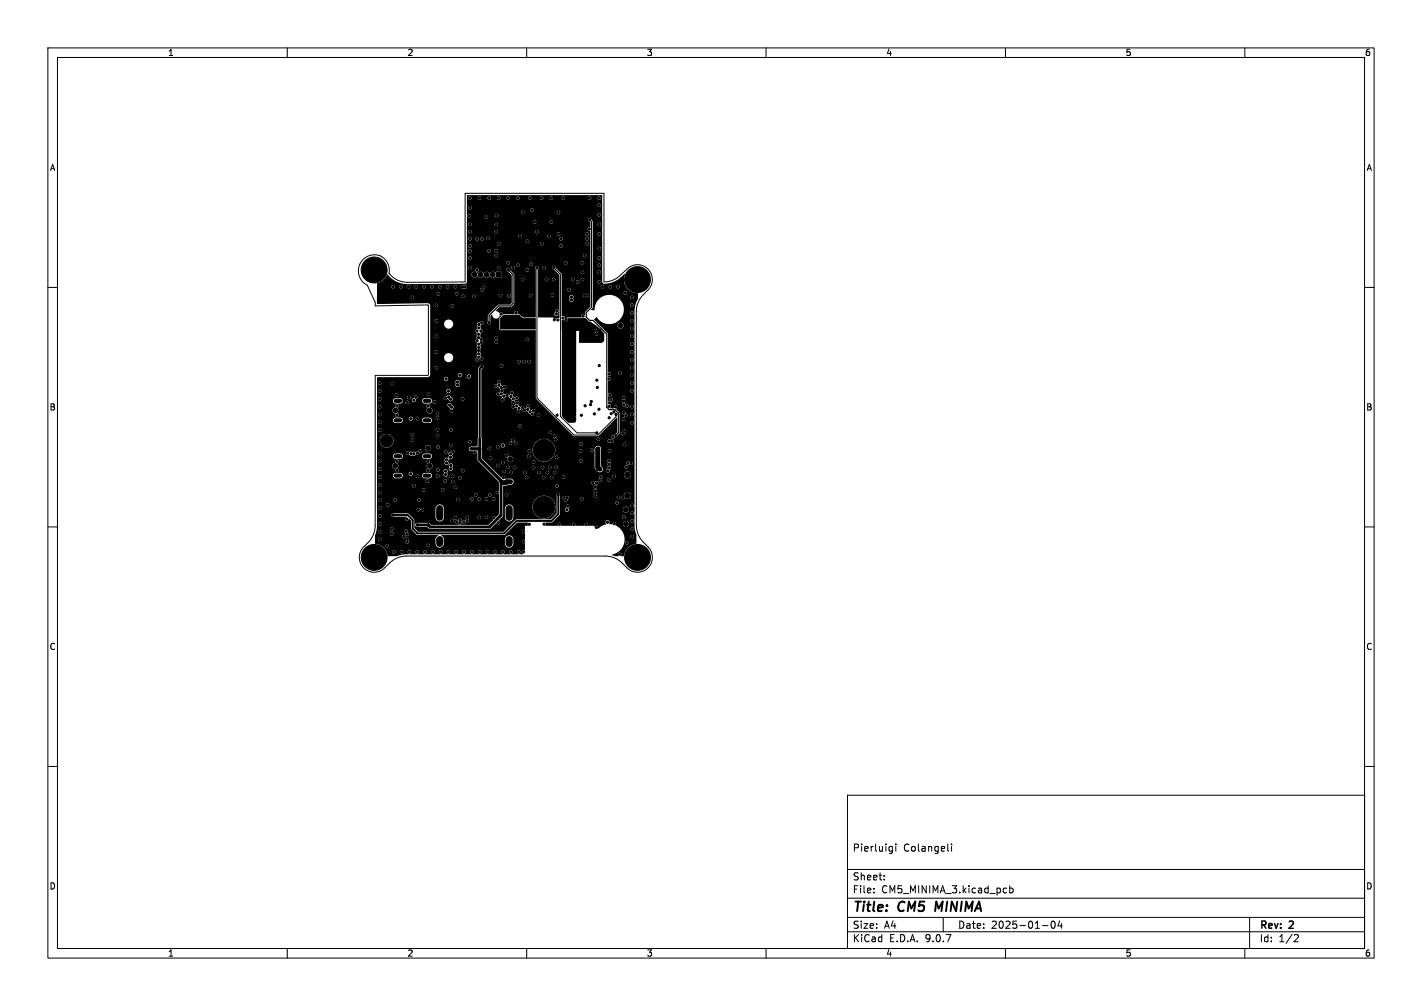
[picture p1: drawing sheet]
<svg xmlns="http://www.w3.org/2000/svg" width="297mm" height="210mm" viewBox="0 0 297 210" stroke-linecap="round" stroke-linejoin="round" font-family="sans-serif">
<defs><g id="words">
<g font-size="2.8">
<text x="178" y="190.9">Title:</text>
<text x="187.7" y="190.9">CM5</text>
<text x="196.2" y="190.9">MINIMA</text>
</g>
<g font-size="2.1">
<text x="178" y="178">Pierluigi</text>
<text x="188.7" y="178">Colangeli</text>
<text x="178" y="184">Sheet:</text>
<text x="178" y="186.7">File:</text>
<text x="184.1" y="186.7">CM5_MINIMA_3.kicad_pcb</text>
<text x="178" y="196.9">KiCad</text>
<text x="178" y="194.1">Size:</text>
<text x="184.7" y="194.1">A4</text>
<text x="185.7" y="196.9">E.D.A.</text>
<text x="193.3" y="196.9">9.0.7</text>
<text x="200" y="194.1">Date:</text>
<text x="207" y="194.1">2025-01-04</text>
<text x="263" y="194.3">Rev:</text>
<text x="263" y="196.9">Id:</text>
<text x="267.1" y="196.9">1/2</text>
<text x="269.4" y="194.3">2</text>
</g>
<g font-size="1.8">
<text x="35" y="11.9">1</text>
<text x="85" y="11.9">2</text>
<text x="135" y="11.9">3</text>
<text x="185" y="11.9">4</text>
<text x="235" y="11.9">5</text>
<text x="285" y="11.9">6</text>
<text x="10.3" y="35.9">A</text>
<text x="285.4" y="35.9">A</text>
<text x="10.3" y="85.9">B</text>
<text x="285.3" y="85.9">B</text>
<text x="10.3" y="135.9">C</text>
<text x="285.3" y="135.9">C</text>
<text x="10.3" y="185.9">D</text>
<text x="285.3" y="185.9">D</text>
<text x="35" y="199.9">1</text>
<text x="85" y="199.9">2</text>
<text x="135" y="199.9">3</text>
<text x="185" y="199.9">4</text>
<text x="235" y="199.9">5</text>
<text x="285" y="199.9">6</text>
</g>
</g></defs>
<g fill="none" stroke="#000" stroke-width=".21">
<path d="M10 10h277v190h-277zM12 12h273v186h-273zM60 10v2M110 10v2M160 10v2M210 10v2M260 10v2M75.9 54.1a3.2 3.2 0 0 1 3.8-.5 3.2 3.2 0 0 1 1.6 3.4 4.8 4.8 0 0 0 3.8 1.9h12v-18.5h29.1v18.5a4.9 4.9 0 0 0 3.4-1.5l1.7-1.5a3.1 3.1 0 0 1 4.2 .4 3.1 3.1 0 0 1-.1 4.2l-1 1a5 5 0 0 0-1.5 3.5v44.7a5 5 0 0 0 1.4 3.5l1.1 1a3.1 3.1 0 0 1-.1 4.4 3.1 3.1 0 0 1-4.3 0l-1-1a5 5 0 0 0-3.6-1.5h-41.5a5 5 0 0 0-3.5 1.4l-1 1a3.1 3.1 0 0 1-4.5 0 3.1 3.1 0 0 1 .2-4.5 5.5 5.5 0 0 0 2.3-4.3v-31.3l11-.1 .1-14.4-.2-.2-10.9 .2-.1-.9-1.6-3.5a3.4 3.4 0 0 1-.8-5.4zM112.1 55.9v27.2l7.8 7.7h4.9l3.9-3.8v-.5M115.6 55.9l1.5 1.4v29.6l3.4 3.5h4.2M10 60h2M285 60h2"/>
<path d="M10 110h2M285 110h2M10 160h2M177 166h108v32h-108zM186 176.7l.4 .1M186.4 176.7v1.2l-.2 .2-.3 .1M186.4 177.6l-.4 .1M187.1 176.2v.1M187.1 176.7v1M198 176.2v1.3l.2 .2M198.7 176.2v.1M198.7 176.7v1"/>
<path d="M285 160h2M60 198v2M110 198v2M160 198v2M177 194.5h108M177 191.5h108M177 187.5h108M177 181.5h108M182.5 186.3v.1M182.5 185.5v.1M184.7 183.6v.1M184.7 182.8v.1"/>
<path d="M197 191.5v3M210 198v2M210.1 185.4l.1 .1M210.2 186.3l-.1 .1M210.9 184.9v1.5M210.9 185.5l.4-.1 .3 .3-.1 .6h-.6M217.7 193.2h1.2M219.7 192.4l.2-.1a.8 .8 0 0 1 .5 .7 .8 .8 0 0 1-.5 .8 1 1 0 0 1-.2-1.4zM221.3 192.2l-.3 1.1h.9M221.7 192.8v1M260 198v2M261 191.5v6.5"/>
<path d="M270.5 195.1l.5 .1 .2 .3-1 1.1h1"/>
</g>
<path d="M100.6 76.5l-.4 .5v14.7M116.6 103.3v4l-1.4 1.5h-7.3l-2.6 2.6h-18.1l-1-1.1v-1.7l-1.1-1.1h-3M195.6 188.2l-.3 2" fill="none" stroke="#000" stroke-width=".4"/>
<g fill="#000" stroke="#000" stroke-width=".21">
<path d="M103.7 56.9h1v1h-1z"/>
<circle cx="78.1" cy="56.4" r="2.7"/>
<circle cx="82.1" cy="59.9" r=".23"/>
<circle cx="83.7" cy="59.9" r=".22"/>
<circle cx="85.3" cy="59.9" r=".23"/>
<circle cx="87" cy="59.9" r=".23"/>
<circle cx="88.6" cy="59.9" r=".22"/>
<circle cx="90.2" cy="59.9" r=".23"/>
<circle cx="91.8" cy="59.9" r=".23"/>
<circle cx="93.5" cy="59.9" r=".22"/>
<circle cx="95.1" cy="59.9" r=".23"/>
<circle cx="96.6" cy="59.9" r=".23"/>
<circle cx="97.2" cy="59.9" r=".23"/>
<circle cx="98" cy="45.1" r=".22"/>
<circle cx="98.1" cy="43.4" r=".22"/>
<circle cx="98.1" cy="41.4" r=".22"/>
<circle cx="98.1" cy="48.4" r=".22"/>
<circle cx="98.1" cy="51.4" r=".22"/>
<circle cx="98.1" cy="52.4" r=".22"/>
<circle cx="98.1" cy="46.9" r=".23"/>
<circle cx="98.1" cy="55.9" r=".23"/>
<circle cx="98.1" cy="53.9" r=".23"/>
<circle cx="98.1" cy="49.9" r=".23"/>
<circle cx="99.1" cy="57.4" r=".5"/>
<circle cx="99.6" cy="56.4" r=".22"/>
<circle cx="99.7" cy="49.9" r=".23"/>
<circle cx="100.2" cy="41.4" r=".22"/>
<circle cx="100.4" cy="57.4" r=".5"/>
<circle cx="100.7" cy="49.9" r=".23"/>
<circle cx="101.6" cy="45.4" r=".23"/>
<circle cx="101.6" cy="57.4" r=".5"/>
<circle cx="101.9" cy="49.8" r=".22"/>
<circle cx="102.1" cy="41.4" r=".22"/>
<circle cx="102.2" cy="52.4" r=".22"/>
<circle cx="102.9" cy="57.4" r=".5"/>
<circle cx="103.6" cy="48.4" r=".22"/>
<circle cx="103.6" cy="52.4" r=".22"/>
<circle cx="103.6" cy="53.4" r=".22"/>
<circle cx="103.7" cy="46.9" r=".23"/>
<circle cx="103.8" cy="45" r=".22"/>
<circle cx="104.1" cy="41.4" r=".22"/>
<circle cx="104.2" cy="55.9" r=".22"/>
<circle cx="104.2" cy="50.9" r=".22"/>
<circle cx="106.1" cy="41.4" r=".22"/>
<circle cx="106.1" cy="56.4" r=".22"/>
<circle cx="106.2" cy="54.9" r=".22"/>
<circle cx="107.2" cy="55.9" r=".22"/>
<circle cx="108.1" cy="41.4" r=".22"/>
<circle cx="108.1" cy="55.4" r=".22"/>
<circle cx="108.6" cy="49.4" r=".22"/>
<circle cx="109.1" cy="44.4" r=".22"/>
<circle cx="109.1" cy="58.4" r=".22"/>
<circle cx="110.1" cy="50.4" r=".22"/>
<circle cx="110.1" cy="56.4" r=".22"/>
<circle cx="110.6" cy="41.4" r=".22"/>
<circle cx="110.9" cy="55.2" r=".22"/>
<circle cx="111.2" cy="43.9" r=".22"/>
<circle cx="111.6" cy="46.4" r=".22"/>
<circle cx="112.1" cy="48.4" r=".22"/>
<circle cx="112.2" cy="55.9" r=".22"/>
<circle cx="113.1" cy="41.4" r=".22"/>
<circle cx="113.2" cy="50.9" r=".22"/>
<circle cx="113.6" cy="55.9" r=".23"/>
<circle cx="114.1" cy="58.4" r=".22"/>
<circle cx="114.6" cy="49.4" r=".22"/>
<circle cx="115.1" cy="46.4" r=".22"/>
<circle cx="115.1" cy="41.4" r=".22"/>
<circle cx="115.6" cy="58.4" r=".22"/>
<circle cx="115.6" cy="55.9" r=".23"/>
<circle cx="116.6" cy="44.4" r=".22"/>
<circle cx="116.6" cy="48.9" r=".23"/>
<circle cx="117.1" cy="51.4" r=".22"/>
<circle cx="117.2" cy="49.9" r=".22"/>
<circle cx="117.6" cy="41.4" r=".22"/>
<circle cx="118.2" cy="54.9" r=".22"/>
<circle cx="119.6" cy="58.4" r=".22"/>
<circle cx="120.6" cy="58.9" r=".23"/>
<circle cx="121.6" cy="58.4" r=".22"/>
<circle cx="121.6" cy="56.9" r=".23"/>
<circle cx="121.6" cy="54.9" r=".23"/>
<circle cx="122.1" cy="53.4" r=".22"/>
<circle cx="122.6" cy="50.9" r=".23"/>
<circle cx="122.6" cy="48.9" r=".23"/>
<circle cx="122.6" cy="49.9" r=".23"/>
<circle cx="123.1" cy="47.8" r=".22"/>
<circle cx="123.1" cy="41.4" r=".22"/>
<circle cx="123.2" cy="45.9" r=".22"/>
<circle cx="125.1" cy="41.4" r=".22"/>
<circle cx="125.1" cy="55.4" r=".22"/>
<circle cx="125.2" cy="46.9" r=".22"/>
<circle cx="125.2" cy="51.9" r=".22"/>
<circle cx="125.2" cy="56.9" r=".22"/>
<circle cx="125.2" cy="53.9" r=".22"/>
<circle cx="125.2" cy="58.9" r=".22"/>
<circle cx="125.2" cy="48.9" r=".22"/>
<circle cx="125.2" cy="42.9" r=".22"/>
<circle cx="125.2" cy="44.9" r=".22"/>
<circle cx="125.8" cy="59.9" r=".23"/>
<circle cx="127.5" cy="59.9" r=".22"/>
<circle cx="129.1" cy="59.9" r=".23"/>
<circle cx="133.1" cy="58.4" r="2.7"/>
<circle cx="86.1" cy="62.1" r=".23"/>
<circle cx="91.1" cy="67" r=".22"/>
<circle cx="91.1" cy="76.8" r=".22"/>
<circle cx="91.1" cy="70.2" r=".23"/>
<circle cx="91.1" cy="73.5" r=".23"/>
<circle cx="91.1" cy="63.8" r=".23"/>
<circle cx="91.5" cy="61.4" r=".22"/>
<circle cx="93.2" cy="79.1" r=".22"/>
<circle cx="94.5" cy="63.8" r=".22"/>
<circle cx="95.4" cy="61.3" r=".23"/>
<circle cx="95.5" cy="79.7" r=".22"/>
<circle cx="96.1" cy="78.3" r=".22"/>
<circle cx="96.7" cy="61.9" r=".23"/>
<circle cx="97.9" cy="78.6" r=".22"/>
<circle cx="99" cy="61.9" r=".22"/>
<circle cx="99.6" cy="69.1" r=".22"/>
<circle cx="99.6" cy="75.1" r=".23"/>
<circle cx="99.7" cy="71.1" r=".23"/>
<circle cx="100" cy="70.5" r=".22"/>
<circle cx="100" cy="69.8" r=".22"/>
<circle cx="100" cy="73.2" r=".22"/>
<circle cx="100" cy="74.6" r=".22"/>
<circle cx="100" cy="73.9" r=".22"/>
<circle cx="100" cy="72.5" r=".22"/>
<circle cx="100" cy="71.8" r=".22"/>
<circle cx="100" cy="68.5" r=".22"/>
<circle cx="100" cy="67.8" r=".22"/>
<circle cx="100.4" cy="69.1" r=".22"/>
<circle cx="100.5" cy="70.9" r=".23"/>
<circle cx="100.6" cy="71.5" r=".22"/>
<circle cx="100.6" cy="74.9" r=".22"/>
<circle cx="100.6" cy="60.5" r=".22"/>
<circle cx="100.6" cy="67.4" r=".22"/>
<circle cx="100.7" cy="76.5" r=".23"/>
<circle cx="101" cy="60" r=".22"/>
<circle cx="102.2" cy="67.4" r=".22"/>
<circle cx="103.6" cy="70.5" r=".22"/>
<circle cx="103.6" cy="71.4" r=".22"/>
<circle cx="104.3" cy="79.8" r=".22"/>
<circle cx="104.5" cy="61.7" r=".23"/>
<circle cx="104.7" cy="65.6" r=".23"/>
<circle cx="104.8" cy="76.4" r=".22"/>
<circle cx="105.3" cy="66.1" r=".22"/>
<circle cx="106.3" cy="61.8" r=".22"/>
<circle cx="107.4" cy="66.1" r=".22"/>
<circle cx="107.8" cy="65.3" r=".22"/>
<circle cx="108.3" cy="66.1" r=".22"/>
<circle cx="108.4" cy="75.5" r=".22"/>
<circle cx="109.5" cy="75.5" r=".22"/>
<circle cx="110.2" cy="70.9" r=".22"/>
<circle cx="110.5" cy="75.5" r=".22"/>
<circle cx="110.8" cy="61.7" r=".23"/>
<circle cx="115.4" cy="61.6" r=".22"/>
<circle cx="115.8" cy="66.8" r=".23"/>
<circle cx="116.2" cy="65.5" r=".22"/>
<circle cx="116.3" cy="64.9" r=".22"/>
<circle cx="116.5" cy="66.8" r=".22"/>
<circle cx="117.6" cy="66.4" r=".22"/>
<circle cx="118.2" cy="66.7" r=".22"/>
<circle cx="118.9" cy="60.5" r=".23"/>
<circle cx="119.4" cy="62" r=".23"/>
<circle cx="119.4" cy="62.6" r=".23"/>
<circle cx="121.5" cy="66.7" r=".22"/>
<circle cx="121.8" cy="66" r=".23"/>
<circle cx="122.1" cy="61.7" r=".22"/>
<circle cx="122.1" cy="66.8" r=".22"/>
<circle cx="122.7" cy="61.7" r=".23"/>
<circle cx="123.2" cy="67.7" r=".22"/>
<circle cx="123.5" cy="68.4" r=".23"/>
<circle cx="124.4" cy="69" r=".22"/>
<circle cx="124.6" cy="69.7" r=".22"/>
<circle cx="124.7" cy="79.4" r=".22"/>
<circle cx="125.2" cy="76.3" r=".23"/>
<circle cx="125.2" cy="68.9" r=".22"/>
<circle cx="125.2" cy="69.5" r=".22"/>
<circle cx="125.6" cy="70.9" r=".22"/>
<circle cx="127.2" cy="79.1" r=".23"/>
<circle cx="127.3" cy="78.1" r=".22"/>
<circle cx="129.5" cy="70.8" r=".22"/>
<circle cx="129.5" cy="77.9" r=".22"/>
<circle cx="129.6" cy="68" r=".5"/>
<circle cx="130.6" cy="61.2" r=".23"/>
<circle cx="132" cy="67" r=".22"/>
<circle cx="132" cy="62.1" r=".22"/>
<circle cx="132" cy="71.8" r=".22"/>
<circle cx="132" cy="76.7" r=".22"/>
<circle cx="132" cy="80" r=".23"/>
<circle cx="132" cy="63.7" r=".23"/>
<circle cx="132" cy="68.6" r=".23"/>
<circle cx="132" cy="65.3" r=".23"/>
<circle cx="132" cy="73.5" r=".23"/>
<circle cx="132" cy="70.2" r=".23"/>
<circle cx="132" cy="75.1" r=".23"/>
<circle cx="132" cy="78.4" r=".23"/>
<circle cx="79.3" cy="97.9" r=".22"/>
<circle cx="79.3" cy="83.3" r=".22"/>
<circle cx="79.3" cy="88.2" r=".22"/>
<circle cx="79.3" cy="99.6" r=".22"/>
<circle cx="79.3" cy="94.7" r=".22"/>
<circle cx="79.3" cy="96.3" r=".23"/>
<circle cx="79.3" cy="80" r=".23"/>
<circle cx="79.3" cy="81.6" r=".23"/>
<circle cx="79.3" cy="84.9" r=".23"/>
<circle cx="79.3" cy="86.5" r=".23"/>
<circle cx="79.3" cy="89.8" r=".23"/>
<circle cx="80.7" cy="92" r="1.3"/>
<circle cx="82" cy="80.1" r=".22"/>
<circle cx="82.6" cy="97.3" r=".5"/>
<circle cx="82.6" cy="85.7" r=".5"/>
<circle cx="82.8" cy="82.5" r=".22"/>
<circle cx="82.9" cy="84.8" r=".22"/>
<circle cx="82.9" cy="86.7" r=".23"/>
<circle cx="82.9" cy="98.2" r=".22"/>
<circle cx="83" cy="96.3" r=".23"/>
<circle cx="84.4" cy="83.6" r=".22"/>
<circle cx="84.5" cy="87.5" r=".23"/>
<circle cx="84.5" cy="83.1" r=".22"/>
<circle cx="84.5" cy="88.4" r=".22"/>
<circle cx="84.5" cy="92" r=".22"/>
<circle cx="85.1" cy="84" r=".23"/>
<circle cx="85.1" cy="94.6" r=".23"/>
<circle cx="85.4" cy="83" r=".22"/>
<circle cx="85.8" cy="87.4" r=".22"/>
<circle cx="85.8" cy="98.9" r=".23"/>
<circle cx="85.8" cy="94.7" r=".23"/>
<circle cx="86.1" cy="90.7" r=".23"/>
<circle cx="86.1" cy="91.9" r=".23"/>
<circle cx="86.5" cy="83.5" r=".22"/>
<circle cx="86.5" cy="94.7" r=".23"/>
<circle cx="86.9" cy="82.9" r=".22"/>
<circle cx="87.2" cy="99.4" r=".23"/>
<circle cx="87.2" cy="87.4" r=".23"/>
<circle cx="87.2" cy="94.5" r=".23"/>
<circle cx="87.8" cy="94.2" r=".23"/>
<circle cx="87.8" cy="88.4" r=".23"/>
<circle cx="87.8" cy="83.8" r=".23"/>
<circle cx="88.4" cy="92.5" r=".23"/>
<circle cx="89.4" cy="98.2" r=".22"/>
<circle cx="89.4" cy="84.8" r=".22"/>
<circle cx="89.4" cy="96.3" r=".22"/>
<circle cx="89.4" cy="93.6" r=".5"/>
<circle cx="89.5" cy="82.3" r=".23"/>
<circle cx="89.7" cy="97.3" r=".5"/>
<circle cx="89.7" cy="85.7" r=".5"/>
<circle cx="90.2" cy="90.6" r=".23"/>
<circle cx="90.7" cy="83.9" r=".22"/>
<circle cx="91.4" cy="87.2" r=".23"/>
<circle cx="91.4" cy="86.4" r=".22"/>
<circle cx="91.4" cy="89.7" r=".22"/>
<circle cx="91.4" cy="90.9" r=".22"/>
<circle cx="91.4" cy="99.3" r=".22"/>
<circle cx="91.5" cy="98.1" r=".23"/>
<circle cx="91.5" cy="93.3" r=".23"/>
<circle cx="93" cy="83.1" r=".23"/>
<circle cx="93.1" cy="99.1" r=".23"/>
<circle cx="93.1" cy="98.4" r=".23"/>
<circle cx="93.1" cy="94.4" r=".23"/>
<circle cx="93.3" cy="96.7" r=".23"/>
<circle cx="93.3" cy="96" r=".23"/>
<circle cx="93.6" cy="99.5" r=".22"/>
<circle cx="93.7" cy="82.3" r=".22"/>
<circle cx="93.7" cy="81.6" r=".22"/>
<circle cx="93.7" cy="82.9" r=".22"/>
<circle cx="93.9" cy="84.6" r=".22"/>
<circle cx="94.1" cy="94.8" r=".22"/>
<circle cx="94.1" cy="95.5" r=".22"/>
<circle cx="94.1" cy="83.3" r=".23"/>
<circle cx="94.1" cy="97.9" r=".22"/>
<circle cx="94.1" cy="97.2" r=".22"/>
<circle cx="94.1" cy="93" r=".22"/>
<circle cx="94.2" cy="89.8" r=".22"/>
<circle cx="94.3" cy="85.8" r=".22"/>
<circle cx="94.3" cy="85" r=".23"/>
<circle cx="94.5" cy="99.4" r=".23"/>
<circle cx="94.5" cy="94.3" r=".23"/>
<circle cx="95.5" cy="80.3" r=".22"/>
<circle cx="96" cy="99.8" r=".23"/>
<circle cx="96.6" cy="83.3" r=".22"/>
<circle cx="96.7" cy="98.3" r=".23"/>
<circle cx="98.1" cy="83.4" r=".23"/>
<circle cx="98.2" cy="92.2" r=".23"/>
<circle cx="98.4" cy="93.7" r=".22"/>
<circle cx="99.1" cy="94.4" r=".22"/>
<circle cx="102.2" cy="93.6" r=".23"/>
<circle cx="102.5" cy="95.7" r=".22"/>
<circle cx="103.5" cy="80.6" r=".22"/>
<circle cx="103.9" cy="97.2" r=".23"/>
<circle cx="103.9" cy="93.3" r=".23"/>
<circle cx="104" cy="82.3" r=".22"/>
<circle cx="104.2" cy="80.4" r=".22"/>
<circle cx="104.7" cy="80.9" r=".22"/>
<circle cx="104.7" cy="82.2" r=".23"/>
<circle cx="104.8" cy="81.6" r=".23"/>
<circle cx="105" cy="83.4" r=".23"/>
<circle cx="105" cy="93" r=".22"/>
<circle cx="105.1" cy="96.6" r=".22"/>
<circle cx="105.2" cy="99.7" r=".22"/>
<circle cx="105.2" cy="82.7" r=".22"/>
<circle cx="105.3" cy="98.4" r=".22"/>
<circle cx="105.4" cy="80.8" r=".23"/>
<circle cx="105.8" cy="95.1" r=".22"/>
<circle cx="105.9" cy="82.6" r=".23"/>
<circle cx="106.2" cy="97.6" r=".22"/>
<circle cx="106.6" cy="95.9" r=".5"/>
<circle cx="106.6" cy="92.6" r=".23"/>
<circle cx="106.7" cy="82.8" r=".23"/>
<circle cx="106.8" cy="98.6" r=".22"/>
<circle cx="106.9" cy="82.1" r=".23"/>
<circle cx="107.1" cy="84" r=".22"/>
<circle cx="107.1" cy="92" r=".22"/>
<circle cx="107.2" cy="83.3" r=".23"/>
<circle cx="107.2" cy="84.9" r=".22"/>
<circle cx="107.5" cy="97.6" r=".23"/>
<circle cx="107.7" cy="92.6" r=".23"/>
<circle cx="107.9" cy="84.8" r=".23"/>
<circle cx="107.9" cy="83.1" r=".22"/>
<circle cx="108.1" cy="84.1" r=".23"/>
<circle cx="108.3" cy="85.9" r=".23"/>
<circle cx="108.4" cy="85.2" r=".22"/>
<circle cx="108.7" cy="89" r=".23"/>
<circle cx="109.2" cy="85.1" r=".23"/>
<circle cx="109.5" cy="85.6" r=".22"/>
<circle cx="109.6" cy="98.6" r=".22"/>
<circle cx="110" cy="99.7" r=".22"/>
<circle cx="110.2" cy="85.5" r=".22"/>
<circle cx="110.3" cy="84.8" r=".22"/>
<circle cx="110.5" cy="95.3" r=".22"/>
<circle cx="110.6" cy="94.1" r=".23"/>
<circle cx="110.7" cy="86" r=".23"/>
<circle cx="111.1" cy="86.4" r=".23"/>
<circle cx="111.4" cy="85.8" r=".22"/>
<circle cx="111.5" cy="97.6" r=".22"/>
<circle cx="111.5" cy="96.4" r=".22"/>
<circle cx="112.5" cy="86.7" r=".23"/>
<circle cx="112.6" cy="98.6" r=".22"/>
<circle cx="113.3" cy="97.6" r=".22"/>
<circle cx="113.5" cy="99.7" r=".23"/>
<circle cx="113.6" cy="94" r="2.25"/>
<circle cx="114.3" cy="98.6" r=".23"/>
<circle cx="114.8" cy="97.6" r=".23"/>
<circle cx="114.9" cy="90.3" r=".23"/>
<circle cx="115.2" cy="99.7" r=".23"/>
<circle cx="115.8" cy="98.7" r=".22"/>
<circle cx="115.9" cy="91.1" r=".22"/>
<circle cx="116" cy="91.8" r=".22"/>
<circle cx="116.2" cy="97.6" r=".23"/>
<circle cx="116.2" cy="95.5" r=".22"/>
<circle cx="116.4" cy="86.7" r=".23"/>
<circle cx="117.7" cy="99.6" r=".23"/>
<circle cx="118.1" cy="86.8" r=".22"/>
<circle cx="118.9" cy="86.8" r=".22"/>
<circle cx="119.6" cy="86.7" r=".22"/>
<circle cx="121.3" cy="94.2" r=".22"/>
<circle cx="121.3" cy="92.7" r=".23"/>
<circle cx="121.3" cy="96.2" r=".23"/>
<circle cx="121.4" cy="86.7" r=".22"/>
<circle cx="122.2" cy="84.7" r=".22"/>
<circle cx="123.3" cy="84.5" r=".23"/>
<circle cx="123.5" cy="83.8" r=".22"/>
<circle cx="123.6" cy="94" r=".23"/>
<circle cx="124.1" cy="86.4" r=".22"/>
<circle cx="124.6" cy="90.4" r=".23"/>
<circle cx="124.8" cy="80.9" r=".23"/>
<circle cx="124.9" cy="98" r=".22"/>
<circle cx="124.9" cy="94.3" r=".22"/>
<circle cx="124.9" cy="93.7" r=".22"/>
<circle cx="125" cy="91.7" r=".23"/>
<circle cx="125.1" cy="85.4" r=".22"/>
<circle cx="125.5" cy="98" r=".22"/>
<circle cx="125.5" cy="99.6" r=".23"/>
<circle cx="126.9" cy="98.3" r=".23"/>
<circle cx="127.2" cy="84.8" r=".23"/>
<circle cx="127.2" cy="96.2" r=".23"/>
<circle cx="127.2" cy="96.9" r=".22"/>
<circle cx="127.2" cy="87.2" r=".22"/>
<circle cx="127.2" cy="92.1" r=".23"/>
<circle cx="127.2" cy="97.7" r=".23"/>
<circle cx="127.3" cy="94.1" r=".22"/>
<circle cx="127.3" cy="84.1" r=".23"/>
<circle cx="127.4" cy="82.4" r=".22"/>
<circle cx="127.6" cy="83.5" r=".22"/>
<circle cx="127.6" cy="86.4" r=".23"/>
<circle cx="127.8" cy="92.1" r=".22"/>
<circle cx="128" cy="91.2" r=".23"/>
<circle cx="128.2" cy="86" r=".22"/>
<circle cx="128.2" cy="99.5" r=".22"/>
<circle cx="128.6" cy="85" r=".22"/>
<circle cx="128.6" cy="96.4" r=".23"/>
<circle cx="128.6" cy="97" r=".23"/>
<circle cx="128.6" cy="90.9" r=".22"/>
<circle cx="128.7" cy="86.5" r=".22"/>
<circle cx="130" cy="97.8" r=".22"/>
<circle cx="130" cy="97.2" r=".23"/>
<circle cx="130" cy="96.7" r=".23"/>
<circle cx="130" cy="98.3" r=".23"/>
<circle cx="130.1" cy="90.5" r=".23"/>
<circle cx="130.2" cy="87.5" r=".23"/>
<circle cx="130.2" cy="83.7" r=".22"/>
<circle cx="130.2" cy="83.1" r=".23"/>
<circle cx="130.3" cy="86.1" r=".22"/>
<circle cx="130.3" cy="84.5" r=".22"/>
<circle cx="130.4" cy="90" r=".22"/>
<circle cx="130.4" cy="92.8" r=".22"/>
<circle cx="130.7" cy="86.7" r=".22"/>
<circle cx="130.8" cy="97.5" r=".22"/>
<circle cx="130.9" cy="84.8" r=".22"/>
<circle cx="131.1" cy="99.1" r=".6"/>
<circle cx="131.1" cy="96.7" r=".22"/>
<circle cx="131.4" cy="92.8" r=".22"/>
<circle cx="131.8" cy="96.7" r=".23"/>
<circle cx="131.9" cy="96.2" r=".22"/>
<circle cx="132" cy="86.5" r=".22"/>
<circle cx="132" cy="81.6" r=".22"/>
<circle cx="132" cy="84.9" r=".23"/>
<circle cx="132" cy="88.3" r=".22"/>
<circle cx="78.1" cy="116.4" r="2.7"/>
<circle cx="79.3" cy="104.5" r=".22"/>
<circle cx="79.3" cy="109.4" r=".22"/>
<circle cx="79.3" cy="112.6" r=".23"/>
<circle cx="79.3" cy="106.1" r=".23"/>
<circle cx="79.3" cy="101.2" r=".23"/>
<circle cx="79.3" cy="102.8" r=".23"/>
<circle cx="79.3" cy="111" r=".23"/>
<circle cx="79.3" cy="107.7" r=".23"/>
<circle cx="80.8" cy="113.9" r=".22"/>
<circle cx="81" cy="105.4" r=".23"/>
<circle cx="81.8" cy="110.5" r=".22"/>
<circle cx="81.8" cy="111.5" r=".22"/>
<circle cx="82" cy="107.5" r=".22"/>
<circle cx="82.2" cy="115.2" r=".22"/>
<circle cx="82.5" cy="104.4" r=".23"/>
<circle cx="83.9" cy="115.2" r=".22"/>
<circle cx="84.3" cy="112" r=".22"/>
<circle cx="84.8" cy="110.9" r=".22"/>
<circle cx="85" cy="108.4" r=".22"/>
<circle cx="85" cy="113.2" r=".22"/>
<circle cx="85.1" cy="111.5" r=".23"/>
<circle cx="85.1" cy="112.6" r=".23"/>
<circle cx="85.5" cy="115.2" r=".22"/>
<circle cx="86.5" cy="101.4" r=".22"/>
<circle cx="87.1" cy="115.2" r=".22"/>
<circle cx="87.2" cy="109.6" r=".22"/>
<circle cx="87.4" cy="106.4" r=".22"/>
<circle cx="87.5" cy="104.4" r=".23"/>
<circle cx="88.2" cy="106.4" r=".22"/>
<circle cx="88.5" cy="102.3" r=".23"/>
<circle cx="88.8" cy="115.2" r=".22"/>
<circle cx="89.3" cy="100.4" r=".22"/>
<circle cx="89.4" cy="109.6" r=".23"/>
<circle cx="89.5" cy="113.9" r=".22"/>
<circle cx="90.4" cy="115.2" r=".22"/>
<circle cx="90.6" cy="103.2" r=".23"/>
<circle cx="91.2" cy="102" r=".23"/>
<circle cx="91.2" cy="102.6" r=".23"/>
<circle cx="92" cy="115.2" r=".22"/>
<circle cx="92.5" cy="102.3" r=".22"/>
<circle cx="93" cy="100.4" r=".22"/>
<circle cx="93.7" cy="115.2" r=".22"/>
<circle cx="94.4" cy="108.7" r=".22"/>
<circle cx="94.6" cy="100.5" r=".23"/>
<circle cx="95.1" cy="101.7" r=".22"/>
<circle cx="95.1" cy="108.1" r=".23"/>
<circle cx="95.3" cy="115.2" r=".22"/>
<circle cx="95.5" cy="109" r=".22"/>
<circle cx="95.6" cy="104.3" r=".23"/>
<circle cx="96" cy="109.2" r=".22"/>
<circle cx="96.1" cy="108.6" r=".22"/>
<circle cx="96.9" cy="115.2" r=".22"/>
<circle cx="96.9" cy="109" r=".22"/>
<circle cx="97.6" cy="108.7" r=".22"/>
<circle cx="97.6" cy="108" r=".23"/>
<circle cx="98.5" cy="115.2" r=".22"/>
<circle cx="98.6" cy="104.2" r=".22"/>
<circle cx="99.3" cy="103.3" r=".22"/>
<circle cx="100.1" cy="108" r=".22"/>
<circle cx="100.1" cy="104.2" r=".22"/>
<circle cx="100.2" cy="115.2" r=".22"/>
<circle cx="101.6" cy="104.2" r=".22"/>
<circle cx="101.6" cy="108" r=".23"/>
<circle cx="101.8" cy="115.2" r=".22"/>
<circle cx="102.4" cy="103.3" r=".23"/>
<circle cx="103.1" cy="108.1" r=".22"/>
<circle cx="103.1" cy="104.2" r=".22"/>
<circle cx="103.4" cy="115.2" r=".22"/>
<circle cx="103.9" cy="102.8" r=".22"/>
<circle cx="104.1" cy="109.1" r=".23"/>
<circle cx="105.1" cy="115.2" r=".22"/>
<circle cx="105.7" cy="100.6" r=".23"/>
<circle cx="105.8" cy="103.3" r=".22"/>
<circle cx="106.7" cy="100.6" r=".23"/>
<circle cx="106.7" cy="115.2" r=".22"/>
<circle cx="108.3" cy="115.2" r=".22"/>
<circle cx="109.3" cy="115.2" r=".22"/>
<circle cx="109.4" cy="113.1" r=".23"/>
<circle cx="109.4" cy="111" r=".23"/>
<circle cx="110.6" cy="109.5" r=".22"/>
<circle cx="113.6" cy="105.9" r="2.25"/>
<circle cx="113.6" cy="109.4" r=".22"/>
<circle cx="116.3" cy="101.5" r=".22"/>
<circle cx="116.6" cy="103.3" r=".23"/>
<circle cx="116.8" cy="109.5" r=".22"/>
<circle cx="117.8" cy="103.9" r=".22"/>
<circle cx="118.2" cy="104.4" r=".22"/>
<circle cx="118.4" cy="106.4" r=".22"/>
<circle cx="118.5" cy="103.9" r=".23"/>
<circle cx="118.5" cy="105.7" r=".23"/>
<circle cx="119.8" cy="109.5" r=".22"/>
<circle cx="121.5" cy="104.1" r=".22"/>
<circle cx="122.5" cy="109.5" r=".22"/>
<circle cx="123.9" cy="100.8" r=".22"/>
<circle cx="124.3" cy="102.5" r=".22"/>
<circle cx="124.3" cy="103.1" r=".22"/>
<circle cx="124.4" cy="103.6" r=".23"/>
<circle cx="124.4" cy="101.7" r=".23"/>
<circle cx="124.6" cy="110.1" r=".22"/>
<circle cx="124.6" cy="100.8" r=".22"/>
<circle cx="125.2" cy="104.2" r=".22"/>
<circle cx="125.2" cy="103.6" r=".23"/>
<circle cx="125.2" cy="103.1" r=".23"/>
<circle cx="125.2" cy="102.5" r=".22"/>
<circle cx="125.3" cy="102" r=".22"/>
<circle cx="125.3" cy="100.3" r=".22"/>
<circle cx="126.9" cy="109" r=".23"/>
<circle cx="127.1" cy="100.2" r=".22"/>
<circle cx="128.3" cy="109.3" r=".22"/>
<circle cx="128.9" cy="105" r=".22"/>
<circle cx="129.1" cy="103.9" r=".22"/>
<circle cx="129.4" cy="115.7" r=".22"/>
<circle cx="130.1" cy="103.9" r=".22"/>
<circle cx="130.3" cy="108" r=".22"/>
<circle cx="130.7" cy="106.4" r=".5"/>
<circle cx="130.7" cy="109.4" r=".5"/>
<circle cx="130.9" cy="113.3" r=".22"/>
<circle cx="131.1" cy="103.4" r=".6"/>
<circle cx="132" cy="112" r=".22"/>
<circle cx="132" cy="107.1" r=".22"/>
<circle cx="132.1" cy="110.4" r=".23"/>
<circle cx="132.1" cy="108.8" r=".23"/>
<circle cx="132.1" cy="105.5" r=".23"/>
<circle cx="133.1" cy="116.4" r="2.7"/>
</g>
<path d="M82.6 87.7h1M82.6 83.7h1M82.6 99.3h1M82.6 95.2h1M88.7 87.7h1M88.7 83.7h1M88.7 99.3h1M88.7 95.2h1" fill="none" stroke="#000" stroke-width=".86"/>
<path d="M91.8 106.2v1.8M91.8 112.6v.8M106.3 106.2v1.8M106.3 112.6v.8" fill="none" stroke="#000" stroke-width="1.5"/>
<path d="M100.2 91.7v2M104.7 100.4v7.2l-2.5 2.4h-12.4l-.4-.4h-2.3" fill="none" stroke="#000" stroke-width=".6"/>
<path d="M119.6 86.7v.1M104.7 100.4l.3 .4" fill="none" stroke="#000" stroke-width=".8"/>
<path d="M124.9 93.7l-.1 3.8 .5 .5M106.6 100.6l-1.6 .2" fill="none" stroke="#000" stroke-width="1"/>
<path d="M98.4 93.7h1.8v2.2l4.5 4.5" fill="none" stroke="#000" stroke-width=".7"/>
<path d="M89.4 113.8v.1" fill="none" stroke="#000" stroke-width=".3"/>
<path d="M123.5 68.4h-4.3l-.3 .3" fill="none" stroke="#000" stroke-width="1.4"/>
<path d="M118.1 86.8h1.5M118.9 85.5v1.3" fill="none" stroke="#000" stroke-width="1.2"/>
<path d="M118.9 68.7v16.8" fill="none" stroke="#000" stroke-width="3"/>
<path d="M106.2 56.4l.9 1v6l-.5 .5h-2.5l-2 2v1.5M123.2 45.9l.4 .4v17.8l-1.2 1.2v.9l.7 .7h.8l2.8 2.8v15.3l.5 .5h1.2l.7 .7v4.2l-.5 .5" fill="none" stroke="#000" stroke-width=".25"/>
<path d="M78.8 59.1a3.3 3.3 0 0 0 2.1-1.9l.1 .2a5.3 5.3 0 0 0 4.2 1.9l12-.1 .3-.3v-1.6h1a.68 .68 0 0 0 .5 .7 .68 .68 0 0 0 .8-.4 .71 .71 0 0 0 .6 .4 .71 .71 0 0 0 .6-.4 .71 .71 0 0 0 .7 .4 .71 .71 0 0 0 .6-.4l.1 .1a.72 .72 0 0 0 1.1 0l.2 .3h1.1v-1.2l-.1-.1h-1l-.2 .3a.73 .73 0 0 0-1.2 .1 .71 .71 0 0 0-.7-.4 .71 .71 0 0 0-.6 .4 .71 .71 0 0 0-.6-.4 .71 .71 0 0 0-.7 .4 .65 .65 0 0 0-.7-.4 .65 .65 0 0 0-.5 .6h-1v-1l1.8 .1a.36 .36 0 0 0 .5 .3 .36 .36 0 0 0 0-.6 .36 .36 0 0 0-.5 .2h-1.8v-.5h.3v.2a.36 .36 0 0 0 .4 .2 .36 .36 0 0 0 .3-.4h5.3v.2a.36 .36 0 0 0 .4 .2 .36 .36 0 0 0 .3-.4l2.3 .1a.36 .36 0 0 0 .5 .3 .36 .36 0 0 0 0-.6 .36 .36 0 0 0-.5 .2h-2.3l-.3-.3-.3 .1-.1 .2h-5.3l-.3-.3-.3 .1-.1 .2h-.3v-.5l10.3 .1a.36 .36 0 0 0 .5 .3 .36 .36 0 0 0 .1-.6l2.2 .1a.36 .36 0 0 0 .6 .2 .36 .36 0 0 0-.1-.6h6.7v.2a.36 .36 0 0 0 .4 .2 .36 .36 0 0 0 .3-.4l2.8 .1a.36 .36 0 0 0 .5 .3 .36 .36 0 0 0 0-.6 .36 .36 0 0 0-.5 .2h-2.8l-.1-.2-.3-.1-.3 .3h-6.9l-.3 .3-2.5-.1-.3 .3h-10.3v-.5h8.3a.36 .36 0 0 0 .4 .4 .36 .36 0 0 0 .2-.6 .36 .36 0 0 0-.6 .2h-8.3v-1h.3a.36 .36 0 0 0 .5 .4 .36 .36 0 0 0 .1-.6 .36 .36 0 0 0-.6 .2h-.3v-.5h5.8a.36 .36 0 0 0 .3 .4 .36 .36 0 0 0 .4-.4l17.8 .1a.36 .36 0 0 0 .5 .3 .36 .36 0 0 0 0-.6 .36 .36 0 0 0-.5 .2h-17.8l-.3-.3-.3 .1-.1 .2h-5.8v-1l.3 .1a.36 .36 0 0 0 .4 .3 .36 .36 0 0 0 .3-.4l3.3 .1a.36 .36 0 0 0 .4 .3 .36 .36 0 0 0 .3-.4l.8 .1a.36 .36 0 0 0 .5 .3 .36 .36 0 0 0 0-.6 .36 .36 0 0 0-.5 .2h-.8l-.3-.3-.3 .1-.1 .2h-3.3l-.3-.3-.3 .1-.1 .2h-.3v-1l.3 .1a.36 .36 0 0 0 .4 .3 .36 .36 0 0 0 .3-.4l18.3 .1a.36 .36 0 0 0 .5 .3 .36 .36 0 0 0 0-.6 .36 .36 0 0 0-.5 .2h-18.3l-.3-.3-.3 .1-.1 .2h-.3v-.5l6.3 .1a.36 .36 0 0 0 .4 .3 .36 .36 0 0 0 .3-.4l8.3 .1a.36 .36 0 0 0 .4 .3 .36 .36 0 0 0 .3-.4l8.8 .1a.36 .36 0 0 0 .5 .3 .36 .36 0 0 0 0-.6 .36 .36 0 0 0-.5 .2h-8.8l-.3-.3-.3 .1-.1 .2h-8.3l-.3-.3-.3 .1-.1 .2h-6.3v-.5l12.3 .1a.36 .36 0 0 0 .5 .3 .36 .36 0 0 0 0-.6 .36 .36 0 0 0-.5 .2h-12.3v-.5h.3v.2a.36 .36 0 0 0 .4 .2 .36 .36 0 0 0 .3-.4h.8v.2a.36 .36 0 0 0 .4 .2 .36 .36 0 0 0 .3-.4h.3v.2a.36 .36 0 0 0 .5 .2 .36 .36 0 0 0 .2-.5h.6v.2a.36 .36 0 0 0 .4 .2 .36 .36 0 0 0 .3-.3h14.5v.2a.36 .36 0 0 0 .4 .2 .36 .36 0 0 0 .3-.4l4.8 .1a.36 .36 0 0 0 .5 .3 .36 .36 0 0 0 0-.6 .36 .36 0 0 0-.5 .2h-4.8l-.3-.3-.3 .1-.1 .2h-14.5a.36 .36 0 0 0-.3-.4 .36 .36 0 0 0-.4 .3h-.6l-.4-.2-.3 .3h-.3l-.1-.2-.3-.1-.3 .3h-.8l-.1-.2-.3-.1-.3 .3h-.3v-.5h10.8a.36 .36 0 0 0 .3 .4 .36 .36 0 0 0 .4-.4l5.3 .1a.36 .36 0 0 0 .5 .3 .36 .36 0 0 0 0-.6 .36 .36 0 0 0-.5 .2h-5.3l-.3-.3-.3 .1-.1 .2h-10.8v-.5l18.8 .1a.36 .36 0 0 0 .4 .3 .36 .36 0 0 0 .3-.4l5.3 .1a.36 .36 0 0 0 .5 .3 .36 .36 0 0 0 0-.6 .36 .36 0 0 0-.5 .2h-5.3l-.3-.3-.3 .1-.1 .2h-18.8v-.5l.3 .1a.36 .36 0 0 0 .4 .3 .36 .36 0 0 0 .3-.4l4.8 .1a.36 .36 0 0 0 .4 .3 .36 .36 0 0 0 .3-.4l7.8 .1a.36 .36 0 0 0 .5 .3 .36 .36 0 0 0 0-.6 .36 .36 0 0 0-.5 .2h-7.8l-.3-.3-.3 .1-.1 .2h-4.8l-.3-.3-.3 .1-.1 .2h-.3v-1.5l.3 .1a.36 .36 0 0 0 .4 .3 .36 .36 0 0 0 .3-.4l4.8 .1a.36 .36 0 0 0 .5 .3 .36 .36 0 0 0 0-.6 .36 .36 0 0 0-.5 .2h-4.8l-.3-.3-.3 .1-.1 .2h-.3v-.5l13.8 .1a.36 .36 0 0 0 .4 .3 .36 .36 0 0 0 .3-.4l2.8 .1a.36 .36 0 0 0 .5 .3 .36 .36 0 0 0 0-.6 .36 .36 0 0 0-.5 .2h-2.8l-.3-.3-.3 .1-.1 .2h-13.8v-1.3h.2v.2a.36 .36 0 0 0 .6 .1l2.9 .1a.36 .36 0 0 0 .6 .3 .36 .36 0 0 0 0-.6 .36 .36 0 0 0-.6 .2h-2.9l.1-.4h5a.36 .36 0 0 0 .4 .4 .36 .36 0 0 0 .3-.5l20.7 .1a.36 .36 0 0 0 .5 .3 .36 .36 0 0 0 0-.6 .36 .36 0 0 0-.5 .2h-20.7l-.4-.2-.3 .3h-5l-.4-.2-.5 .3v-.7h11.3a.36 .36 0 0 0 .3 .4 .36 .36 0 0 0 .4-.4l6.8 .1a.36 .36 0 0 0 .5 .3 .36 .36 0 0 0 0-.6 .36 .36 0 0 0-.5 .2h-6.8l-.3-.3-.3 .1-.1 .2h-11.3v-.5l13.3 .1a.36 .36 0 0 0 .5 .3 .36 .36 0 0 0 0-.6 .36 .36 0 0 0-.5 .2h-13.3v-.5l.3 .1a.36 .36 0 0 0 .5 .3 .36 .36 0 0 0 0-.6 .36 .36 0 0 0-.5 .2h-.3v-.5l27.3 .1a.36 .36 0 0 0 .5 .3 .36 .36 0 0 0 0-.6 .36 .36 0 0 0-.5 .2h-27.3v-1.5l.3 .1a.36 .36 0 0 0 .4 .3 .36 .36 0 0 0 .3-.4l1.3 .1a.36 .36 0 0 0 .4 .3 .36 .36 0 0 0 .3-.4l1.3 .1a.36 .36 0 0 0 .4 .3 .36 .36 0 0 0 .3-.4l1.3 .1a.36 .36 0 0 0 .4 .3 .36 .36 0 0 0 .3-.4l1.3 .1a.36 .36 0 0 0 .4 .3 .36 .36 0 0 0 .3-.4l1.3 .1a.36 .36 0 0 0 .4 .3 .36 .36 0 0 0 .3-.4l1.8 .1a.36 .36 0 0 0 .4 .3 .36 .36 0 0 0 .3-.4l1.8 .1a.36 .36 0 0 0 .4 .3 .36 .36 0 0 0 .3-.4l1.3 .1a.36 .36 0 0 0 .4 .3 .36 .36 0 0 0 .3-.4l1.8 .1a.36 .36 0 0 0 .4 .3 .36 .36 0 0 0 .3-.4l4.8 .1a.36 .36 0 0 0 .4 .3 .36 .36 0 0 0 .3-.4l1.3 .1a.36 .36 0 0 0 .5 .3 .36 .36 0 0 0 0-.6 .36 .36 0 0 0-.5 .2h-1.3l-.3-.3-.3 .1-.1 .2h-4.8l-.3-.3-.3 .1-.1 .2h-1.8l-.3-.3-.3 .1-.1 .2h-1.3l-.3-.3-.3 .1-.1 .2h-1.8l-.3-.3-.3 .1-.1 .2h-1.8l-.3-.3-.3 .1-.1 .2h-1.3l-.3-.3-.3 .1-.1 .2h-1.3l-.3-.3-.3 .1-.1 .2h-1.3l-.3-.3-.3 .1-.1 .2h-1.3l-.3-.3-.3 .1-.1 .2h-1.3l-.3-.3-.3 .1-.1 .2h-.3v-.5h28.3v18.1l.2 .3a4.8 4.8 0 0 0 3.8-1.5l.7-.5a3 3 0 0 0 2.8 4.1l-.1 1.1a5.3 5.3 0 0 0-.7 2.7v40.4a.37 .37 0 0 0-.5-.4 .37 .37 0 0 0-.2 .5 .37 .37 0 0 0 .5 .1l.2-.1v1.4l-.1 .1a.37 .37 0 0 0-.6-.2 .37 .37 0 0 0 .1 .6 .37 .37 0 0 0 .5-.3h.1v1.5a.37 .37 0 0 0-.5-.4 .37 .37 0 0 0-.2 .6 .37 .37 0 0 0 .5 .1l.2-.2 .1 1.5 .3 1.4v1.8a3 3 0 0 0-2.6 2.6h-.6a.4 .4 0 0 0 .1-.6 .4 .4 0 0 0-.7 0 .4 .4 0 0 0 .1 .6h-.7l-.6-.2v-.1a3.2 3.2 0 0 0 2.5-2.5l.1 .1a.36 .36 0 0 0 .6 .2 .36 .36 0 0 0 0-.6 .36 .36 0 0 0-.6 .3h-.1v-1.3l1.3 .1a.36 .36 0 0 0 .5 .2 .36 .36 0 0 0 0-.6 .36 .36 0 0 0-.5 .3h-1.3l-.3-.9-.6-.8h2.2a.36 .36 0 0 0 .5 .4 .36 .36 0 0 0 .1-.5 .36 .36 0 0 0-.6 .1h-2.2l-1-.6 .2-.4h1.4v.2a.63 .63 0 0 0 1 .4 .63 .63 0 0 0 0-1 .63 .63 0 0 0-1 .4h-1.4a.39 .39 0 0 0-.5-.3 .39 .39 0 0 0-.3 .5l-.7-.2a.43 .43 0 0 0 0-.6 .43 .43 0 0 0-.6 0 .43 .43 0 0 0 0 .7l-1.7 .9a.42 .42 0 0 0-.2-.5 .42 .42 0 0 0-.6 .2v-.2h-1.2a.44 .44 0 0 0-.2-.5 .44 .44 0 0 0-.4-.1l-.2 .6-2-.1a.4 .4 0 0 0-.3-.6 .4 .4 0 0 0-.3 .7l-2.4-.1a.39 .39 0 0 0-.1-.5 .39 .39 0 0 0-.5 0 .39 .39 0 0 0 0 .6h-2.5l-.1-.7h1.4l1.1-1.2h13.6a.36 .36 0 0 0 .4 .4 .36 .36 0 0 0 .2-.6 .36 .36 0 0 0-.6 .2h-13.6l.5-.5v-1h1.1v.1a.43 .43 0 0 0 .5 .4 .43 .43 0 0 0 .3-.6h11.3v.2a.63 .63 0 0 0 1 .4 .63 .63 0 0 0 0-1 .63 .63 0 0 0-1 .4h-11.3a.25 .25 0 0 1-.1-.3 .25 .25 0 0 1 .2-.2 .38 .38 0 0 0-.5-.5 .38 .38 0 0 0-.1 .7l-.3 .4h-1.1v-1.4h11.6a.36 .36 0 0 0 .6 .3 .36 .36 0 0 0 0-.6 .36 .36 0 0 0-.6 .3h-11.6v-1.2h.6l.3 .4a.42 .42 0 0 0 .4 .6 .42 .42 0 0 0 .3-.6l.3-.1 2.4 .1a.36 .36 0 0 0 .5 .2 .36 .36 0 0 0 0-.6 .36 .36 0 0 0-.5 .3l-2.4-.1a.41 .41 0 0 0-.2-.4 .41 .41 0 0 0-.5 0l-.3-.1-.3 .3h-.6v-.4a.36 .36 0 0 0-.3-.5 .36 .36 0 0 0-.3 .5v3.7l-1.3 1.3h-7.2l-2.7 2.6h-17.7l-.9-.8v-.7h.2l.3 .5h2.2l.6 .4h12.4l1.4-1.2a.43 .43 0 0 0 .5 .2 .43 .43 0 0 0 .3-.3l-.3-.4 1-1v-1.6h.4v2a.88 .88 0 0 0 .8 .8 .88 .88 0 0 0 .9-.8v-2l-.1-.4h4.1a2.39 2.39 0 0 0 3.4 2.3 2.39 2.39 0 0 0 .5-4 2.39 2.39 0 0 0-3.8 1.4l-.1 .3h-4.1l-.6-.4a.88 .88 0 0 0-1 .8h-.4v-2.9l.3 .1a.36 .36 0 0 0 .6 .3 .36 .36 0 0 0 0-.6 .36 .36 0 0 0-.6 .2h-.3v-.7h18.9l.1 .8a.4 .4 0 0 0 0 .6 .4 .4 0 0 0 .6-.1h4.1l.2 .4a.36 .36 0 0 0 .5-.4h.3l.1 .3 .2 .1 .4-.2a.75 .75 0 0 0 1.1 0 .75 .75 0 0 0-.1-1.1 .75 .75 0 0 0-1.1 .2l-.1 .4-.4 .1-.1 .2h-.3l-.3-.3-.3 .1-.1 .2h-4.1l-.1-1a.39 .39 0 0 0 0-.5 .39 .39 0 0 0-.6 .1l-18.9 .1v-1.1h10.9v.1a.36 .36 0 0 0 .3 .3 .36 .36 0 0 0 .4-.2l7.3 .1a.36 .36 0 0 0 .5 .3 .36 .36 0 0 0 0-.6 .36 .36 0 0 0-.5 .2h-7.3a.36 .36 0 0 0-.3-.5 .36 .36 0 0 0-.4 .3h-10.9l1.7-.2 .5-.5h16.2a.41 .41 0 0 0 .3 .4 .41 .41 0 0 0 .4-.2 .37 .37 0 0 0 .6 .1 .37 .37 0 0 0-.1-.6 .37 .37 0 0 0-.5 .2l-.4-.2-.3 .3h-16.2l-.1-.5h17.7a.36 .36 0 0 0 .4 .4 .36 .36 0 0 0 .3-.5l1.2 .1a.36 .36 0 0 0 .5 .3 .36 .36 0 0 0 0-.6 .36 .36 0 0 0-.5 .2h-1.2l-.1-.1 .3-.3v-.3h2.1a.36 .36 0 0 0 .4 .4 .36 .36 0 0 0 .2-.6 .36 .36 0 0 0-.6 .2h-2.1a.4 .4 0 0 0-.6 0 .4 .4 0 0 0 0 .5l-.3 .3h-17.7l-.5-.3h-1.3l.1-.3h4.1l.2 .4h.2l.3-.4h2.9a.36 .36 0 0 0 .4 .4 .36 .36 0 0 0 .3-.4l1 .1a.36 .36 0 0 0 .4 .3 .36 .36 0 0 0 .3-.4l1.7 .1a.36 .36 0 0 0 .6 .2 .36 .36 0 0 0 0-.6 .36 .36 0 0 0-.6 .3h-1.7l-.4-.3-.3 .3h-1l-.4-.3-.3 .3h-2.9l-.1-.2-.3-.1-.3 .3h-4.1l-.4-.2-.4 .3-.7-.6h26.3v.1a.73 .73 0 0 0 1.2 .6 .73 .73 0 0 0 0-1.3 .73 .73 0 0 0-1.2 .6h-26.3l-.6-.7h1.6v.3l.3 .1 .3-.2h.8l.2 .4a.36 .36 0 0 0 .5-.4h2.2l.2 .3a.36 .36 0 0 0 .3 0 .36 .36 0 0 0 .2-.3h2.2l.2 .3a.36 .36 0 0 0 .4 0 .36 .36 0 0 0 .1-.3h1.1l.1 .3a.35 .35 0 0 0 .4 0 .35 .35 0 0 0 .2-.3l.8 .1a.36 .36 0 0 0 .5 .3 .36 .36 0 0 0 0-.7 .36 .36 0 0 0-.5 .3h-.8l-.3-.3-.3 .1-.1 .2h-1.1l-.3-.3-.2 .1-.2 .2h-2.2l-.3-.3-.3 .1-.1 .2h-2.2l-.3-.3-.3 .1-.1 .2h-.8a.36 .36 0 0 0-.2-.5 .36 .36 0 0 0-.4 .3h-1.6l-1.3-1.3h1.5l.1 .3 .2 .1h1.9l.2 .4a.35 .35 0 0 0 .3 0 .35 .35 0 0 0 .2-.4h.6l.3 .4a.36 .36 0 0 0 .4-.3h3.3l.2 .3a.36 .36 0 0 0 .5-.3h1.2l.2 .4a.36 .36 0 0 0 .3-.1 .36 .36 0 0 0 .2-.4h.8l.2 .4a.36 .36 0 0 0 .5-.4l.6 .1a.36 .36 0 0 0 .6 .3 .36 .36 0 0 0 0-.6 .36 .36 0 0 0-.6 .2h-.6l-.2-.2-.2-.1-.3 .3h-.8l-.4-.2-.3 .3h-1.2l-.1-.3-.3-.1-.3 .4h-3.3a.36 .36 0 0 0-.3-.4 .36 .36 0 0 0-.4 .3h-.6l-.3-.3-.3 .1-.1 .2h-1.7a.36 .36 0 0 0 .1-.6 .36 .36 0 0 0-.6 .2h-1.5l-.6-.6 3.2 .1a.36 .36 0 0 0 .5 .3 .36 .36 0 0 0 0-.6 .36 .36 0 0 0-.5 .2h-3.2l-.8-.9 1.4 .1a.36 .36 0 0 0 .5 .3 .36 .36 0 0 0 0-.6 .36 .36 0 0 0-.5 .2h-1.4v-.5h4.7l.2 .3 .4 .1a.68 .68 0 0 0 .1 .8 .68 .68 0 0 0 .8 .1l4.2 .1a.36 .36 0 0 0 .5 .2 .36 .36 0 0 0 0-.6 .36 .36 0 0 0-.5 .3l-4.1-.1a.67 .67 0 0 0 0-.8 .67 .67 0 0 0-.8-.2l3.9-.1a.36 .36 0 0 0 .5 .4 .36 .36 0 0 0 .1-.6 .36 .36 0 0 0-.6 .1l-4 .1a.36 .36 0 0 0-.2-.4 .36 .36 0 0 0-.5 .3h-4.7v-1l9.5 .1a.36 .36 0 0 0 .6 .2 .36 .36 0 0 0 0-.6h.4v.3a2.38 2.38 0 0 0 3.4 2.1l6.3 .1a.36 .36 0 0 0 .6 .2 .36 .36 0 0 0 0-.6 .36 .36 0 0 0-.6 .3h-6.3l.9-.8 .4 .1a.36 .36 0 0 0 .5 .3 .36 .36 0 0 0 0-.6 .36 .36 0 0 0-.5 .2h-.4l.4-.6 .1-.7h4.9a.36 .36 0 0 0 .5 .4 .36 .36 0 0 0 .1-.6l1.7 .1a.36 .36 0 0 0 .6 .3 .36 .36 0 0 0 0-.6h.4v3.9l.3 .5a.79 .79 0 0 0 1.3 .2l.8 .1a.39 .39 0 0 0 .5 .2 .39 .39 0 0 0 .2-.6l.3-.2-.1-.3h2.9a.36 .36 0 0 0 .5 .4 .36 .36 0 0 0 .2-.6 .36 .36 0 0 0-.6 .1l-3 .1-.1-.3a.36 .36 0 0 0 0-.6h3.4l.2 .4 .5-.1a.39 .39 0 0 0 .5 .1 .39 .39 0 0 0 0-.6 .39 .39 0 0 0-.6 .1l-.3-.2-.3 .3-3.4-.1a.37 .37 0 0 0 .1-.5 .37 .37 0 0 0-.6 0 .37 .37 0 0 0 .2 .5l-.2 .4 .2 .4-.2 .3 .1 .3-.4 .4h-.8l.1-.5-.4-.6v-3.1l1.5 .1a.36 .36 0 0 0 .5 .2 .36 .36 0 0 0 0-.6 .36 .36 0 0 0-.5 .3l-1.5-.1a.63 .63 0 0 0-.2-.8 .63 .63 0 0 0-.8 0l-.3 .5-.6-.1-.4 .3-2-.1-.3 .3h-4.9l-.1-.9-.4-.6h5.4l.1 .2a.36 .36 0 0 0 .3 .2 .36 .36 0 0 0 .3-.3l8.5 .1a.36 .36 0 0 0 .5 .3 .36 .36 0 0 0 0-.6 .36 .36 0 0 0-.5 .2h-8.5v-.3l-.3-.1-.2 .1-.2 .2h-5.4a2.38 2.38 0 0 0-2.5-.9 2.38 2.38 0 0 0-1.8 2.1h-.7l-.3 .3h-9.5v-.5h1.1a.36 .36 0 0 0 .5 .4 .36 .36 0 0 0 .2-.6 .36 .36 0 0 0-.6 .1l-1.2 .1-.1-.4 3 .1a.36 .36 0 0 0 .6 .3 .36 .36 0 0 0-.1-.7h.5v.2a.43 .43 0 0 0 .7 .3 .43 .43 0 0 0 0-.8 .43 .43 0 0 0-.7 .3h-.7l-.3 .3h-3v-.7h5.6a.39 .39 0 0 0 .5 .4 .39 .39 0 0 0 .3-.6l.4-.1a.4 .4 0 0 0 .1 .6 .4 .4 0 0 0 .6-.2l-.3-.4h-.4a.4 .4 0 0 0-.3-.6 .4 .4 0 0 0-.4 .6l-.3 .1-.2 .2h-5.6l-.1-1.5h15l.3 .4a.37 .37 0 0 0 .1 .7 .37 .37 0 0 0 .5-.4h8.2l.1 .2 .2 .2 2-.1 .2 .4 .4-.1a.38 .38 0 0 0 .6 0 .38 .38 0 0 0 0-.5 .38 .38 0 0 0-.6 0l-.3-.1-.3 .3h-1.7a.36 .36 0 0 0 0-.6 .36 .36 0 0 0-.6 .3h-8.2l-.3-.3a.38 .38 0 0 0 0-.6 .38 .38 0 0 0-.6 .2h-15v-.8l14.1 .1a.36 .36 0 0 0 .5 .3 .36 .36 0 0 0 0-.6 .36 .36 0 0 0-.5 .2h-14.1v-1.3l7.8 .1a.36 .36 0 0 0 .5 .3 .36 .36 0 0 0 0-.6 .36 .36 0 0 0-.5 .2h-7.8v-4h6.4v.2l.4 .2a.44 .44 0 0 1 .6-.1 .44 .44 0 0 1 0 .7 .39 .39 0 0 0 .5 .3 .39 .39 0 0 0 .2-.6l.2-.2 .3 .1a.46 .46 0 0 0 .3 .4 .46 .46 0 0 0 .5-.1l.4 .1 .1 .3 .4 .2 .2 .4 1.1-.2a.36 .36 0 0 0 .5 .4 .36 .36 0 0 0 .1-.5 .36 .36 0 0 0-.6 .1h-.7v-.4a.41 .41 0 0 0 .4-.4 .41 .41 0 0 0-.5-.4 .49 .49 0 0 1-.7 0 .49 .49 0 0 1 .1-.7 .39 .39 0 0 0-.6-.2 .39 .39 0 0 0-.1 .6l-.2 .2-.2-.1a.45 .45 0 0 0-.3-.4 .45 .45 0 0 0-.6 .2 .58 .58 0 0 1-.3-1 .39 .39 0 0 0-.5-.2 .39 .39 0 0 0-.2 .6l-.2 .2h-.5l-.1 .3h-6.4v-4.3h2.7v.1a.46 .46 0 0 0 .8 .1l.3 .1 .2 .5a.41 .41 0 0 1-.1 .5 .41 .41 0 0 1-.5 .1 .39 .39 0 0 0-.1 .6 .39 .39 0 0 0 .6-.1 .46 .46 0 0 1 .5 .4 .46 .46 0 0 1-.3 .5 .39 .39 0 0 0 .6 .4 .39 .39 0 0 0 .1-.7l.3-.3 .3 .1 .3-.2 .2 .3a.63 .63 0 0 1 .4 1 .36 .36 0 0 0 .5 .3 .36 .36 0 0 0 .1-.6 .5 .5 0 0 1 .7-.3 .38 .38 0 0 0 0-.6 .38 .38 0 0 0-.6 .1 .57 .57 0 0 1-.3-.9 .39 .39 0 0 0-.5-.3 .39 .39 0 0 0-.1 .7l-.3 .1a.43 .43 0 0 0-.4-.3 .43 .43 0 0 0-.4 .2 .54 .54 0 0 1-.3-.9l-.2-.3 .1-.1a.39 .39 0 0 0 .6-.2 .39 .39 0 0 0-.2-.5 .39 .39 0 0 0-.5 .2 .64 .64 0 0 1-.4-1 .4 .4 0 0 0-.6-.1 .4 .4 0 0 0 0 .6l-.2 .2h-.5l-.1 .3h-2.7v-3.5l.5-.5-.1-.3 3.5 .1a.36 .36 0 0 0 .6 .3 .36 .36 0 0 0 0-.6 .36 .36 0 0 0-.6 .2h-3.5l-.3-.1-.7 .6-.1 16.3-1.6 .2a.48 .48 0 0 0-.3 .5 .48 .48 0 0 0 .4 .4h.5a.39 .39 0 0 0 .1 .5 .39 .39 0 0 0 .5-.1l.1-.4h.2l.1 2 4.3 4.3 .1 2a.4 .4 0 0 0-.6 .1 .4 .4 0 0 0 .1 .5 .4 .4 0 0 0 .5 0v4.2l-.6 .7a.44 .44 0 0 0-.5-.2 .44 .44 0 0 0-.4 .3l.3 .4-1 1.1h-5.7v-.6l.3 .1a.4 .4 0 0 0 .4 .3 .4 .4 0 0 0 .4-.4 .41 .41 0 0 0 .5-.2 .41 .41 0 0 0-.1-.5l.2-.3h1.7l.3 .3a.36 .36 0 0 0 .5-.3l.7 .1a.36 .36 0 0 0 .6 .2 .36 .36 0 0 0 0-.6 .36 .36 0 0 0-.6 .3h-.7l-.4-.3h-.2l-.2 .3-1.8-.1a.39 .39 0 0 0-.6-.1 .39 .39 0 0 0 .1 .6l-.2 .3h-.4l-.2 .3h-.3a.41 .41 0 0 0-.1-.7 .41 .41 0 0 0-.5 .4 .38 .38 0 0 0-.6 .4 .38 .38 0 0 0 .6 .3v.2h-5.6l-.6-.4-2.4-.1-.4 .4h-.2v-1.1l-1.2-1.2h-3.1a.36 .36 0 0 0-.5 .3 .36 .36 0 0 0 .5 .3l2.9 .1a.4 .4 0 0 0-.5 .4 .4 .4 0 0 0 .4 .4 .4 .4 0 0 0 .4-.5l.5 .5v1.8l1.2 1.2h4.4l-.5 .7v1.1a.89 .89 0 0 0 .8 .8 .89 .89 0 0 0 .9-.8v-.9h12.8v1a.88 .88 0 0 0 .9 .7 .88 .88 0 0 0 .8-.8v-1.1a.88 .88 0 0 0-.9-.6 .88 .88 0 0 0-.8 .8h-12.8l-.2-.5-.4-.4h13.2l2.7-2.6h2.3l-.1 .7h-.5l-.1 .8a.4 .4 0 0 0-.5 .1 .4 .4 0 0 0 0 .5 .4 .4 0 0 0 .5 .1v1.5a.39 .39 0 0 0-.5 .1 .39 .39 0 0 0 0 .5 .39 .39 0 0 0 .5 0v1.5a.4 .4 0 0 0-.6 .2 .4 .4 0 0 0 .3 .6h-.9v-.1a.37 .37 0 0 0 .3-.5 .37 .37 0 0 0-.6-.2 .37 .37 0 0 0 .2 .7v.1h-1.5l-.1-.1a.37 .37 0 0 0 .4-.5 .37 .37 0 0 0-.6-.2 .37 .37 0 0 0 .1 .7v.1h-1.5v-.1a.37 .37 0 0 0 .4-.5 .37 .37 0 0 0-.6-.2 .37 .37 0 0 0 .1 .7v.1h-1.5v-.1a.37 .37 0 0 0 .4-.5 .37 .37 0 0 0-.7-.2 .37 .37 0 0 0 .2 .7v.1h-1.5l-.1-.1a.37 .37 0 0 0 .4-.5 .37 .37 0 0 0-.6-.2 .37 .37 0 0 0 .2 .7l-.1 .1h-1.4l-.1-.1a.37 .37 0 0 0 .4-.5 .37 .37 0 0 0-.6-.2 .37 .37 0 0 0 .1 .7v.1h-1.5v-.1a.37 .37 0 0 0 .4-.5 .37 .37 0 0 0-.7-.2 .37 .37 0 0 0 .2 .7v.1h-1.5l-.1-.1a.37 .37 0 0 0 .4-.5 .37 .37 0 0 0-.6-.2 .37 .37 0 0 0 .2 .7l-.1 .1h-1.4l-.1-.1a.37 .37 0 0 0 .4-.5 .37 .37 0 0 0-.6-.2 .37 .37 0 0 0 .1 .7v.1h-1.5v-.1a.37 .37 0 0 0 .4-.5 .37 .37 0 0 0-.6-.2 .37 .37 0 0 0 .1 .7v.1h-1.5v-.1a.37 .37 0 0 0 .3-.5 .37 .37 0 0 0-.6-.2 .37 .37 0 0 0 .2 .7v.1h-1.5l-.1-.1a.37 .37 0 0 0 .4-.5 .37 .37 0 0 0-.6-.2 .37 .37 0 0 0 .1 .7v.1h-1.5v-.1a.37 .37 0 0 0 .4-.5 .37 .37 0 0 0-.6-.2 .37 .37 0 0 0 .1 .7v.1h-1.5v-.1a.37 .37 0 0 0 .4-.5 .37 .37 0 0 0-.7-.2 .37 .37 0 0 0 .2 .7v.1h-1.5l-.1-.1a.37 .37 0 0 0 .4-.5 .37 .37 0 0 0-.6-.2 .37 .37 0 0 0 .2 .7l-.1 .1-1.5 .1-1 .3h-1.9l-.3-.9h1.2l.1 .2a.36 .36 0 0 0 .4 .1 .36 .36 0 0 0 .2-.3l.9 .1a.36 .36 0 0 0 .6 .2 .36 .36 0 0 0 0-.6 .36 .36 0 0 0-.6 .3h-.9l-.3-.3h-.3l-.1 .3h-1.2l-.4-.7-.8-.6h1a.36 .36 0 0 0 .4 .4 .36 .36 0 0 0 .3-.5l7.9 .1a.36 .36 0 0 0 .5 .3 .36 .36 0 0 0 0-.6 .36 .36 0 0 0-.5 .2h-7.9l-.4-.2-.3 .3h-1l-1.2-.4v-.4h6.4a.39 .39 0 0 0 .5 .4 .39 .39 0 0 0 .1-.6 .38 .38 0 0 0 0-.6 .38 .38 0 0 0-.5 0 .38 .38 0 0 0 0 .6l-.1 .2h-6.4v-.5l.6 .1a.36 .36 0 0 0 .6 .2 .36 .36 0 0 0 0-.6 .36 .36 0 0 0-.6 .3h-.6v-.6l5.7 .1a.36 .36 0 0 0 .5 .2 .36 .36 0 0 0 0-.6 .36 .36 0 0 0-.5 .3h-5.7l.2-.6h3a.36 .36 0 0 0 .4 .4 .36 .36 0 0 0 .2-.6 .36 .36 0 0 0-.6 .2h-3l.1-.5h.3l.3 .4a.36 .36 0 0 0 .4-.1 .36 .36 0 0 0 0-.4l4.9 .1a.54 .54 0 0 1 .2 .8 .38 .38 0 0 0 .7 0 .38 .38 0 0 0-.3-.6 .36 .36 0 0 0-.1-.5 .36 .36 0 0 0-.5 .2h-4.9l-.3-.2-.4 .3h-.3l.1-.5 2.8 .1a.36 .36 0 0 0 .5 .3 .36 .36 0 0 0 0-.6 .36 .36 0 0 0-.5 .2h-2.8v-1.1h.2a.36 .36 0 0 0 .5 .4 .36 .36 0 0 0 .2-.6 .36 .36 0 0 0-.6 .1l-.3 .1v-1.6h.2a.36 .36 0 0 0 .5 .4 .36 .36 0 0 0 .2-.6 .36 .36 0 0 0-.6 .1l-.3 .1v-1.7h.2l.1 .3 .3 .1h7.7l.1 .1a.42 .42 0 0 0 .4 .3 .42 .42 0 0 0 .3-.3 .37 .37 0 0 0 .6 .2 .37 .37 0 0 0 0-.6h2.6v2l.1 .4a.87 .87 0 0 0 1.4 .1l1.6 .1a.36 .36 0 0 0 .5 .3 .36 .36 0 0 0 0-.7 .36 .36 0 0 0-.5 .3h-1.6l.2-.5h2.1a.36 .36 0 0 0 .4 .4 .36 .36 0 0 0 .2-.6 .36 .36 0 0 0-.6 .1l-2.1 .1v-2a.88 .88 0 0 0-.9-.8 .88 .88 0 0 0-.8 .8l-2.8-.1-.4 .3a.42 .42 0 0 0-.4-.2 .42 .42 0 0 0-.4 .3l-7.4-.1a.36 .36 0 0 0-.2-.5 .36 .36 0 0 0-.5 .2h-.2v-.6h1.9a.36 .36 0 0 0 .5 .4 .36 .36 0 0 0 .1-.6 .36 .36 0 0 0-.6 .1l-1.9 .1v-1h.2l.1 .2a.36 .36 0 0 0 .4 .2 .36 .36 0 0 0 .2-.5h2.6l.2 .4a.35 .35 0 0 0 .5-.3l4.2 .1a.36 .36 0 0 0 .5 .3 .36 .36 0 0 0 .2-.6l7.5 .1a.36 .36 0 0 0 .4 .3 .36 .36 0 0 0 .2-.5h2.3l.3 .4a.36 .36 0 0 0 .5-.4h.7l.1 .2a.36 .36 0 0 0 .4 .2 .36 .36 0 0 0 .3-.4h.7l.3 .4a.36 .36 0 0 0 .5-.4l.7 .1a.36 .36 0 0 0 .6 .3 .36 .36 0 0 0 0-.6 .36 .36 0 0 0-.6 .2h-.7l-.2-.2-.2-.1-.4 .3h-.7l-.4-.3-.4 .3h-.7l-.2-.2-.2-.1-.4 .3h-2.3l-.3-.2-.3 .3h-7.5l-.3-.1-.4 .3h-4.2a.36 .36 0 0 0-.3-.4 .36 .36 0 0 0-.4 .3h-2.6l-.3-.2-.4 .3h-.2v-1.1h20.3l.2 .4a.36 .36 0 0 0 .5-.4l2.3 .1a.36 .36 0 0 0 .5 .2 .36 .36 0 0 0 0-.6 .36 .36 0 0 0-.5 .3h-2.3l-.3-.3h-.3l-.1 .3h-20.3v-.5l.2 .1a.36 .36 0 0 0 .6 .2 .36 .36 0 0 0 0-.6 .36 .36 0 0 0-.6 .3h-.2v-.6h9.4l.1 .3a.36 .36 0 0 0 .4 .1 .36 .36 0 0 0 .2-.4l3.3 .1a.36 .36 0 0 0 .5 .3 .36 .36 0 0 0 0-.6 .36 .36 0 0 0-.5 .2h-3.3l-.4-.3-.3 .3h-9.4v-1h.2l.1 .2 .3 .2 .3-.3h6.5l.1 .3 .2 .1 8.4 .1a.36 .36 0 0 0 .5 .2 .36 .36 0 0 0 0-.6 .36 .36 0 0 0-.5 .3h-8.1a.36 .36 0 0 0-.1-.6 .36 .36 0 0 0-.5 .2h-6.5a.36 .36 0 0 0-.2-.4 .36 .36 0 0 0-.5 .3h-.2v-.8l10.2 .1a.36 .36 0 0 0 .4 .3 .36 .36 0 0 0 .3-.5h3l.1 .3 .2 .1 .4-.2h.9a.36 .36 0 0 0 .5 .4 .36 .36 0 0 0 .1-.6 .36 .36 0 0 0-.6 .1l-.9 .1v-.3l-.3-.2-.2 .1-.2 .2h-3l-.4-.2-.3 .3h-10.2v-.9l.2 .1a.36 .36 0 0 0 .4 .3 .36 .36 0 0 0 .4-.3 .36 .36 0 0 0-.3-.4h2.7l.1 .4 .4 .3 1.2-.1 .3-.4h2.7a.36 .36 0 0 0 .5 .4 .36 .36 0 0 0 .2-.6h.7l.1 .4 .4 .3h1l.4-.3 .1-.3h.9a.36 .36 0 0 0 .4 .4 .36 .36 0 0 0 .2-.6 .36 .36 0 0 0-.6 .1l-.9 .1-.3-.5-1.2-.1-.3 .1-.2 .4h-.7l-.3-.1-.4 .3h-2.7l-.2-.5h1.5a.43 .43 0 0 0 .5 .4 .43 .43 0 0 0 .2-.7 .43 .43 0 0 0-.7 .1v.2h-1.5l-1.3-.2-.3 .1-.2 .4h-2.8l-.4 .3h-.2v-1.6h.2a.36 .36 0 0 0 .5 .4 .36 .36 0 0 0 .2-.6 .36 .36 0 0 0-.6 .1l-.3 .1v-.7h3.2l.2 .5 .5 .2a.4 .4 0 0 0 .2 .6 .4 .4 0 0 0 .5-.2 .4 .4 0 0 0-.3-.5l.1-.1a.82 .82 0 0 0-.1-1l.2-.2 .1-.2h5.7l.3 .4-.2 .5 .2 .5a.44 .44 0 0 0-.2 .5 .44 .44 0 0 0 .3 .4 .36 .36 0 0 0 .3-.5h1.4l.1 .2 .2 .2 .4-.2h.8l.1 .5a.48 .48 0 0 0 .1 .6 .48 .48 0 0 0 .5 .1 .36 .36 0 0 0 .4 .3 .36 .36 0 0 0 .3-.4h.2v.2l.3 .2 1.2-.1a.36 .36 0 0 0 .4 .4 .36 .36 0 0 0 .2-.6 .36 .36 0 0 0-.6 .1l-1 .1a.36 .36 0 0 0 0-.6 .36 .36 0 0 0-.5 .3l-.3-.1a.76 .76 0 0 1-.4-1.1 .43 .43 0 0 0-.5-.3 .43 .43 0 0 0-.4 .4h-.8a.36 .36 0 0 0-.2-.5 .36 .36 0 0 0-.5 .3h-1.4v-.2a.79 .79 0 0 0 .6-.8h3.4l.1 .5a.43 .43 0 0 0 0 .6 .43 .43 0 0 0 .6 0l1.9 .1a.36 .36 0 0 0 .5 .3 .36 .36 0 0 0 0-.6 .36 .36 0 0 0-.5 .2h-1.9l.2-.3-.1-.3a.45 .45 0 0 0-.1-.8 .45 .45 0 0 0-.7 .3h-3.4l-.2-.3-.4-.2a.38 .38 0 0 0-.1-.6 .38 .38 0 0 0-.6 .3l-5.7-.1a.4 .4 0 0 0-.6-.2 .4 .4 0 0 0-.1 .6l-.4 .2-.3 .4h-3.2v-.9h.2a.36 .36 0 0 0 .5 .4 .36 .36 0 0 0 .2-.6 .36 .36 0 0 0-.6 .1l-.3 .1v-.4h14.1l.2 .4a.47 .47 0 0 0-.1 .6 .47 .47 0 0 0 .7 0 .47 .47 0 0 0 0-.6l.1-.5a.52 .52 0 0 0 .7 0 .52 .52 0 0 0 0-.8l.1-.3a.38 .38 0 0 0 .4-.5 .38 .38 0 0 0-.7-.1v.1a.62 .62 0 0 0-.4 1l-.2 .5a.43 .43 0 0 0-.5-.1 .43 .43 0 0 0-.3 .3h-14.1v-.7h3.4l.1 .4 .4 .2h1.2l.2-.2 .1-.4h4.1v.2l.3 .4h1.2a.57 .57 0 0 0 .5-.6 .57 .57 0 0 0-.5-.5h-1.2l-.3 .5h-4.1l-.1-.3-.4-.2h-1.2l-.3 .5h-3.4v-.6l.2 .1a.36 .36 0 0 0 .5 .3 .36 .36 0 0 0 .2-.5h5.2l.2 .4h.4l.4 .2 .4-.1a.51 .51 0 0 0 .8-.2l.4 .1 .2-.4 .5-.1h4.7a.36 .36 0 0 0 .4 .4 .36 .36 0 0 0 .2-.6 .36 .36 0 0 0-.6 .1l-4.7 .1a.38 .38 0 0 0-.3-.6 .38 .38 0 0 0-.4 .4h-.4a.2 .2 0 0 1-.2 .2 .2 .2 0 0 1-.2-.1l-1 .1a.44 .44 0 0 0-.5-.2 .44 .44 0 0 0-.3 .3h-5.2l-.3-.2-.4 .3h-.2v-1.1h10.1a.63 .63 0 0 0 .8 .7 .63 .63 0 0 0 .4-.9l1.1 .1a.36 .36 0 0 0 .6 .2 .36 .36 0 0 0-.1-.6l2.2 .1a.36 .36 0 0 0 .5 .2 .36 .36 0 0 0 0-.6 .36 .36 0 0 0-.5 .3h-2.3l-.4 .3-1.2-.1a.63 .63 0 0 0-.7-.2 .63 .63 0 0 0-.4 .5h-10.1v-1.6h.6a1.43 1.43 0 0 0 1.5 1.5 1.43 1.43 0 0 0 1.4-1.5h3.6l.1 .2 .2 .2 11.7-.1a.36 .36 0 0 0 .5 .4 .36 .36 0 0 0 .1-.6 .36 .36 0 0 0-.6 .1l-11.4 .1a.36 .36 0 0 0-.1-.6 .36 .36 0 0 0-.5 .3h-3.6l-.4-.8-.5-.4h4.5v.3l.3 .1 .4-.2 4.5 .1a.36 .36 0 0 0 .6 .2 .36 .36 0 0 0 0-.6 .36 .36 0 0 0-.6 .3l-4.5-.1a.36 .36 0 0 0-.3-.4 .36 .36 0 0 0-.4 .3h-4.5a1.43 1.43 0 0 0-2 1.2h-.6v-2.2h.2l.1 .3a.36 .36 0 0 0 .5 .1 .36 .36 0 0 0 .1-.4h11.4v.1a.36 .36 0 0 0 .4 .3 .36 .36 0 0 0 .3-.4l2.2 .1a.36 .36 0 0 0 .5 .3 .36 .36 0 0 0 0-.6 .36 .36 0 0 0-.5 .2h-2.2l-.1-.3-.3-.1-.3 .4h-11.4l-.3-.3-.4 .3h-.2v-1.6l.2 .1a.36 .36 0 0 0 .6 .3 .36 .36 0 0 0 0-.6 .36 .36 0 0 0-.6 .2h-.2v-.4h3.4v.3l.3 .3h1.2a.56 .56 0 0 0 .5-.4 .56 .56 0 0 0-.1-.5h1.4v.1a.43 .43 0 0 0 .5 .3 .43 .43 0 0 0 .3-.5h.6l.1 .3 .3 .1h1v.3l.3 .3h1.2a.57 .57 0 0 0 .5-.6 .57 .57 0 0 0-.5-.5h-1l-.3 .1-.2 .4h-.8l.2-.3-.1-.2 3.5 .1a.36 .36 0 0 0 .6 .2 .36 .36 0 0 0 0-.6 .36 .36 0 0 0-.6 .3h-3.5l-.3-.2-.4 .3h-.6l-.1-.2a.43 .43 0 0 0-.4-.1 .43 .43 0 0 0-.3 .4l-2.8-.2-.3 .1-.2 .4h-3.4v-1.2h.2a.36 .36 0 0 0 .5 .4 .36 .36 0 0 0 .2-.6 .36 .36 0 0 0-.6 .1l-.3 .1v-.9h3.2l.2 .5 .5 .3a.4 .4 0 0 0 .1 .6 .4 .4 0 0 0 .6-.2 .4 .4 0 0 0-.3-.6l.1-.1a.82 .82 0 0 0-.1-1l.3-.4h5.7l.3 .5a.64 .64 0 0 0-.1 .8 .64 .64 0 0 0 .7 .3l1.1 .1a.36 .36 0 0 0 .6 .3 .36 .36 0 0 0 0-.7 .36 .36 0 0 0-.6 .3h-1a.69 .69 0 0 0 .3-.8 .69 .69 0 0 0-.6-.5v-.5h3.8v.3l.3 .2a.52 .52 0 0 1 .1 .8 .36 .36 0 0 0 .6 .3 .36 .36 0 0 0 0-.6 .51 .51 0 0 0 .2-.6 .51 .51 0 0 0-.4-.4 .43 .43 0 0 0-.4-.4 .43 .43 0 0 0-.4 .4l-4.1-.1-.4 .3h-5.7a.39 .39 0 0 0-.6-.2 .39 .39 0 0 0-.1 .6l-.4 .1-.3 .4h-3.2v-.7h.2a.36 .36 0 0 0 .6 .3 .36 .36 0 0 0 0-.6 .36 .36 0 0 0-.6 .3h-.2v-1.7h.2l.1 .3 .3 .1h2.8l.1 .4 .4 .2h1l.5-.3 .6 .1a.36 .36 0 0 0 .6 .3 .36 .36 0 0 0 0-.6 .36 .36 0 0 0-.6 .2h-.6v-.4h1.9a.43 .43 0 0 0 .4 .5 .43 .43 0 0 0 .5-.4h1.3l.1 .4 .4 .2h1l.5-.3 .2 .1a.36 .36 0 0 0 .5 .2 .36 .36 0 0 0 0-.6 .36 .36 0 0 0-.5 .3h-.2l-.1-.6-.4-.2-1.2 .1-.3 .4h-1.3v-.3l.3-.2h5.5l.1 .3 .4 .1a.4 .4 0 0 1 .4-.2 .4 .4 0 0 1 .3 .4 .43 .43 0 0 0 .5 0 .43 .43 0 0 0 .1-.4h1.8a.36 .36 0 0 0 .5 .3 .36 .36 0 0 0 0-.6 .36 .36 0 0 0-.5 .3h-1.8l-.1-.3a.8 .8 0 0 1-.5-.9 .47 .47 0 0 0 .1-.7 .47 .47 0 0 0-.7-.1 .47 .47 0 0 0 .1 .7l-.1 .2a.36 .36 0 0 1 .1 .5 .36 .36 0 0 1-.5 .1l-.2 .3h-5.5a.38 .38 0 0 0-.4-.5 .38 .38 0 0 0-.3 .5l-.3 .1-.2 .3h-1.9l-.5-.4h-1l-.4 .2-.1 .3h-2.7l.3-.4-.3-.3 5.6 .1a.36 .36 0 0 0 .6 .3 .36 .36 0 0 0 0-.6 .36 .36 0 0 0-.6 .2h-5.7l-.4 .3h-.2v-.8l3.8 .1a.36 .36 0 0 0 .4 .3 .36 .36 0 0 0 .2-.5l6 .1a.36 .36 0 0 0 .6 .2 .36 .36 0 0 0 0-.6 .36 .36 0 0 0-.6 .3h-6l-.3-.2-.3 .3h-3.8v-.8l.2 .1a.36 .36 0 0 0 .6 .2 .36 .36 0 0 0 0-.6 .36 .36 0 0 0-.6 .3h-.2v-1.6h.2l.1 .1a.36 .36 0 0 0 .4 .3 .36 .36 0 0 0 .3-.4l1.9 .1a.36 .36 0 0 0 .6 .3 .36 .36 0 0 0 0-.6 .36 .36 0 0 0-.6 .2h-1.9l-.3-.3h15.7l.1 .3a.46 .46 0 0 0 0 .6 .46 .46 0 0 0 .7 0 .46 .46 0 0 0 0-.6 .43 .43 0 0 0-.2-.7 .43 .43 0 0 0-.6 .4h-15.8l-.4 .3h-.2v-1h14v.1a.43 .43 0 0 0 .7 .3 .43 .43 0 0 0 0-.7 .43 .43 0 0 0-.7 .3h-14v-.2l10.6-.1 .4-.1 .1-.3h5.8v.1a.43 .43 0 0 0 .4 .3 .43 .43 0 0 0 .4-.2h1.1v.1a.43 .43 0 0 0 .7 .3 .43 .43 0 0 0 0-.7 .43 .43 0 0 0-.7 .3h-1.1v-.4a.43 .43 0 0 0-.4-.2 .43 .43 0 0 0-.4 .4h-5.8l.1-1.6 .9 .1a.36 .36 0 0 0 .5 .3 .36 .36 0 0 0 0-.6 .36 .36 0 0 0-.5 .2h-.9v-2.1h2.8v.2a.96 .96 0 0 0 1.5 .7 .96 .96 0 0 0 0-1.7 .96 .96 0 0 0-1.5 .8h-2.8v-1.1h.9a.36 .36 0 0 0 .5 .3 .36 .36 0 0 0 0-.6 .36 .36 0 0 0-.5 .3h-.9v-3.3l.9 .1a.36 .36 0 0 0 .5 .2 .36 .36 0 0 0 0-.6 .36 .36 0 0 0-.5 .3h-.9v-1.1h9.4v.2a.3 .3 0 0 1 .3 .2 .3 .3 0 0 1-.1 .3l.2 .3-.1 .6a.43 .43 0 0 0-.3 .5 .43 .43 0 0 0 .3 .4v.3l.1 .3-.1 .4 .1 .9-.1 .3 .1 .4-.1 .6a.37 .37 0 0 0-.3 .4 .37 .37 0 0 0 .5 .3h8.3v.2a.36 .36 0 0 0 .4 .2 .36 .36 0 0 0 .3-.5h.3v.2a.36 .36 0 0 0 .4 .2 .36 .36 0 0 0 .3-.4l.3 .1a.36 .36 0 0 0 .6 .3 .36 .36 0 0 0 0-.6 .36 .36 0 0 0-.6 .2h-.3l-.1-.2-.3-.1-.3 .3h-.3l-.4-.2-.3 .3h-8.3l.2-.5h.2a.4 .4 0 0 0 .6 .2 .4 .4 0 0 0 .2-.5 .4 .4 0 0 0-.6-.2l-.1-.3 .1-.4-.2-.3 .2-1a.5 .5 0 0 1 .4-.8l.1-.4 2.4 .1a.36 .36 0 0 0 .5 .3 .36 .36 0 0 0 0-.6 .36 .36 0 0 0-.5 .2h-2.4l-.1-.2a.42 .42 0 0 0 0-.5 .42 .42 0 0 0-.4-.1h2.9l.1 .2 .2 .2 6.2-.1a.36 .36 0 0 0 .5 .4 .36 .36 0 0 0 .1-.6 .36 .36 0 0 0-.6 .1l-6 .1a.36 .36 0 0 0 0-.6 .36 .36 0 0 0-.5 .3h-2.9l-.2-.4 .1-.6a.4 .4 0 0 0 .5-.4 .4 .4 0 0 0-.4-.4v-.2a.56 .56 0 0 1 0-.6 .56 .56 0 0 1 .5-.3l.1-.3h.8a.37 .37 0 0 0 .5 .4 .37 .37 0 0 0 .1-.6v-1.1l.4-.3a.86 .86 0 0 0 .7 .8 .86 .86 0 0 0 .9-.7l.3 .2-.4 .4 .1 2.5h7.5l.1 14.3 7.7 7.8h5.3l3.8-3.8 .1 3-.6 .6a.38 .38 0 0 0-.5 .1 .38 .38 0 0 0 0 .5 .38 .38 0 0 0 .5 0l.1-.2h.4l.6-.7h.3v.1a.4 .4 0 0 0 .5 .2 .4 .4 0 0 0 .3-.4 .36 .36 0 0 0 .3-.4 .36 .36 0 0 0-.4-.3 .36 .36 0 0 0-.3 .4l-.4 .4h-.3v-2.3l2.3 .1a.37 .37 0 0 0 .5 .3 .37 .37 0 0 0 0-.6 .37 .37 0 0 0-.5 .2h-2.3v-.8l.5 .1a.36 .36 0 0 0 .5 .3 .36 .36 0 0 0 0-.6 .36 .36 0 0 0-.5 .2h-.5l-.1-1.3h.6l.2 .3 .3 .1a.37 .37 0 0 0 .3 .6 .37 .37 0 0 0 .3-.6l.6 .1a.36 .36 0 0 0 .6 .2 .36 .36 0 0 0 0-.6 .36 .36 0 0 0-.6 .3l-.9-.2a.41 .41 0 0 0-.2-.5 .41 .41 0 0 0-.6 .2l-.6 .1-.6-.7a.37 .37 0 0 0 .2-.7 .37 .37 0 0 0-.7 .1v.5l-.8-.1 .2-.3-.2-.4 .3-.3-.1-.3 .3-.2h2l.2 .4a.43 .43 0 0 0-.1 .6 .43 .43 0 0 0 .6 .1l.3 .3 .4-.3 .3 .1a.36 .36 0 0 0 .6 .3 .36 .36 0 0 0 0-.6 .36 .36 0 0 0-.6 .2h-.3l-.2-.4a.38 .38 0 0 1-.5 0 .38 .38 0 0 1-.1-.4l-.1-.6a.39 .39 0 0 0 .1-.6 .39 .39 0 0 0-.6 .1 .39 .39 0 0 0 .1 .6l-.1 .2h-2a.39 .39 0 0 0-.1-.5 .39 .39 0 0 0-.5 0 .39 .39 0 0 0 0 .5h-.3v-1a.4 .4 0 0 0 .6 0 .4 .4 0 0 0 0-.6 .4 .4 0 0 0-.6 .1v-.6l4.6 .1a.36 .36 0 0 0 .6 .2 .36 .36 0 0 0 0-.6 .36 .36 0 0 0-.6 .3h-4.6v-1.7l4.6 .1a.36 .36 0 0 0 .6 .3 .36 .36 0 0 0 0-.6 .36 .36 0 0 0-.6 .2h-4.6v-.4a.42 .42 0 0 0 .6-.4 .42 .42 0 0 0-.6-.4v-.3l.5-.1 4.1 .1a.36 .36 0 0 0 .6 .3 .36 .36 0 0 0 0-.6 .36 .36 0 0 0-.6 .2h-4.1l.1-.4 1.5 .1a.36 .36 0 0 0 .6 .2 .36 .36 0 0 0 0-.6 .36 .36 0 0 0-.6 .3l-2.1-.1v-1.1h4.6a.36 .36 0 0 0 .5 .4 .36 .36 0 0 0 .2-.6 .36 .36 0 0 0-.6 .1l-4.7 .1v-1.6h4.6a.36 .36 0 0 0 .5 .3 .36 .36 0 0 0 .2-.5 .36 .36 0 0 0-.6 .1l-4.7 .1v-1.7h4.6a.36 .36 0 0 0 .5 .4 .36 .36 0 0 0 .2-.6 .36 .36 0 0 0-.6 .1l-4.7 .1v-1.6h4.6a.36 .36 0 0 0 .5 .4 .36 .36 0 0 0 .2-.6 .36 .36 0 0 0-.6 .1l-4.7 .1v-1.6h4.6a.36 .36 0 0 0 .5 .4 .36 .36 0 0 0 .2-.6 .36 .36 0 0 0-.6 .1l-4.7 .1v-.6l-1.7-1.7h3.7l.1 .5 .3 .2h2.2a.36 .36 0 0 0 .6 .3 .36 .36 0 0 0 0-.6 .36 .36 0 0 0-.6 .2h-1.6a.63 .63 0 0 0-.1-1.1 .63 .63 0 0 0-.9 .5h-3.7l-1.2-1.2 .5-.5a3.1 3.1 0 0 0 4.7 .7l2.3 .1a.36 .36 0 0 0 .6 .3 .36 .36 0 0 0 0-.7 .36 .36 0 0 0-.6 .3h-2.3l.6-.8 .3-.8 1.4 .1a.36 .36 0 0 0 .6 .2 .36 .36 0 0 0 0-.6 .36 .36 0 0 0-.6 .3h-1.4l.1-.9-.2-.8h1.5a.36 .36 0 0 0 .5 .4 .36 .36 0 0 0 .2-.6 .36 .36 0 0 0-.6 .2h-1.6a2.98 2.98 0 0 0-1.2-1.6l2.7 .1a.36 .36 0 0 0 .6 .3 .36 .36 0 0 0 0-.6 .36 .36 0 0 0-.6 .2l-2.9-.1a3.1 3.1 0 0 0-4.6 2.9l-.6-.2 .3-.4v-3.1l6.4 .1a.36 .36 0 0 0 .6 .3 .36 .36 0 0 0 0-.6 .36 .36 0 0 0-.6 .2h-6.4v-1.3h1.7l.2 .4a.36 .36 0 0 0 .5-.4h.9l.2 .4a.36 .36 0 0 0 .5-.4l.9 .1a.36 .36 0 0 0 .6 .3 .36 .36 0 0 0 0-.6 .36 .36 0 0 0-.6 .2h-.9l-.3-.3-.2 .1-.2 .2h-.9l-.3-.3-.3 .1-.1 .2h-1.7v-1l1 .1a.36 .36 0 0 0 .5 .3 .36 .36 0 0 0 0-.6 .36 .36 0 0 0-.5 .2h-1v-2l1 .1a.36 .36 0 0 0 .5 .3 .36 .36 0 0 0 0-.6 .36 .36 0 0 0-.5 .2h-1v-1.5l1 .1a.36 .36 0 0 0 .5 .3 .36 .36 0 0 0 0-.6 .36 .36 0 0 0-.5 .2h-1v-1.5l1 .1a.36 .36 0 0 0 .5 .3 .36 .36 0 0 0 0-.6 .36 .36 0 0 0-.5 .2h-1v-2l1 .1a.36 .36 0 0 0 .5 .3 .36 .36 0 0 0 0-.6 .36 .36 0 0 0-.5 .2h-1v-3l1 .1a.36 .36 0 0 0 .5 .3 .36 .36 0 0 0 0-.6 .36 .36 0 0 0-.5 .2h-1v-2l1 .1a.36 .36 0 0 0 .5 .3 .36 .36 0 0 0 0-.6 .36 .36 0 0 0-.5 .2h-1v-.6l-.3-.4a.37 .37 0 0 0-.4-.3 .37 .37 0 0 0-.3 .4 .37 .37 0 0 0 .4 .3l.1 .2v1a.41 .41 0 0 0-.6 .4 .41 .41 0 0 0 .6 .4v15.8l-1.1 1.1-.1 .7a.41 .41 0 0 0-.5-.1 .41 .41 0 0 0-.1 .6h-2.9a.58 .58 0 0 1-.8-.3h-.5v-4.1h1.6l.1 .4a.47 .47 0 0 0 .1 .6 .47 .47 0 0 0 .6 0 .47 .47 0 0 0 0-.7l.1-.3-.2-.3h2.1l.3 .4h.3a.4 .4 0 0 0 .6 0 .4 .4 0 0 0 0-.6 .4 .4 0 0 0-.6 0h-.3l-.3 .2h-2.1a.43 .43 0 0 0-.7 .3h-1.6v-1.5l1.2 .1a.36 .36 0 0 0 .6 .3 .36 .36 0 0 0 0-.6 .36 .36 0 0 0-.6 .2h-1.2v-1.6l3 .1a.36 .36 0 0 0 .5 .3 .36 .36 0 0 0 0-.6 .36 .36 0 0 0-.5 .2h-3v-.5h2l.2 .4a.36 .36 0 0 0 .5-.4l1.3 .1a.36 .36 0 0 0 .5 .3 .36 .36 0 0 0 0-.6 .36 .36 0 0 0-.5 .2h-1.3l-.3-.3-.3 .1-.1 .2h-2v-1.1l-.4-.4 4.4 .1a.36 .36 0 0 0 .5 .3 .36 .36 0 0 0 0-.6 .36 .36 0 0 0-.5 .2h-4.4l-.9-.9a.37 .37 0 0 0-.3-.4 .37 .37 0 0 0-.4 .4 .37 .37 0 0 0 .4 .3l1.2 1.2v9l-.8 .2-.7-.3-3-.1v-.7h3.4v.1a.46 .46 0 0 0 .6 .3 .46 .46 0 0 0 .2-.7 .38 .38 0 0 0 0-.5 .38 .38 0 0 0-.6-.1 .38 .38 0 0 0 0 .6l-.2 .3h-3.4v-4l2.6 .1a.36 .36 0 0 0 .6 .3 .36 .36 0 0 0 0-.6 .36 .36 0 0 0-.6 .2h-2.6v-3.2h1.4l.2 .4a.36 .36 0 0 0 .5-.4l.8 .1a.36 .36 0 0 0 .5 .3 .36 .36 0 0 0 0-.6 .36 .36 0 0 0-.5 .2h-.8l-.3-.3-.3 .1-.1 .2h-1.4v-2.1l.1-.4h.8a.36 .36 0 0 0 .5 .4 .36 .36 0 0 0 .1-.6 .36 .36 0 0 0-.6 .1l-.8 .1a.37 .37 0 0 0-.5-.2 .37 .37 0 0 0-.1 .6v10l-2.6 .1-1.2-.8a.4 .4 0 0 0-.3-.6 .4 .4 0 0 0-.3 .6l-2.4 .1a.42 .42 0 0 0-.3-.4 .42 .42 0 0 0-.5 .2l-.8-.5 .7-.8h2.5l.7-.6v-1.9h3.1a.36 .36 0 0 0 .4 .4 .36 .36 0 0 0 .2-.5 .36 .36 0 0 0-.6 .1h-3.1v-3.3h1.4a.36 .36 0 0 0 .4 .4 .36 .36 0 0 0 .2-.6 .36 .36 0 0 0-.6 .2h-1.4v-1.1l-.9-.9h3.3a.36 .36 0 0 0 .5 .4 .36 .36 0 0 0 .1-.6 .36 .36 0 0 0-.6 .1l-3.3 .1a.37 .37 0 0 0-.4-.3 .37 .37 0 0 0-.3 .4 .37 .37 0 0 0 .4 .3l.7 .8v5.8l-.4 .3h-2.5l-2.1 2.1-.1 1.6h-.8l-.4-.2-.3 .2a.53 .53 0 0 0-.6 .2 .53 .53 0 0 0 0 .7l-.1 .5-.3 .4h-9.4v-1.5h2.8a.96 .96 0 0 0 1.3 1 .96 .96 0 0 0 .4-1.6 .96 .96 0 0 0-1.6 .4l-.1 .2h-2.8v-.7l.9 .1a.36 .36 0 0 0 .5 .3 .36 .36 0 0 0 0-.6 .36 .36 0 0 0-.5 .2h-.9l-.1-3.2h1l.1 .3 .2 .1 .3-.1 .1-.2 2.6 .1a.36 .36 0 0 0 .6 .2 .36 .36 0 0 0 0-.6 .36 .36 0 0 0-.6 .3h-2.6l-.3-.4-.3 .1-.1 .2h-1l-.5-.4-10.6 .1v-1.4h7.1a.36 .36 0 0 0 .5 .4 .36 .36 0 0 0 .1-.6h9.9l.2 .4a.36 .36 0 0 0 .5-.4l1.6 .1a.36 .36 0 0 0 .5 .3 .36 .36 0 0 0 .2-.5h4.9l.2 .4a.36 .36 0 0 0 .5-.4l1.1 .1a.36 .36 0 0 0 .5 .3 .36 .36 0 0 0 0-.7 .36 .36 0 0 0-.5 .3h-1.1l-.1-.3h-.3l-.3 .3h-4.9l-.3-.2-.4 .3h-1.6l-.1-.2-.3-.1-.3 .3-10.2-.1-.3 .3h-7.1v-.7h12.5a.36 .36 0 0 0 .4 .4 .36 .36 0 0 0 .3-.4l3.1 .1a.36 .36 0 0 0 .6 .2 .36 .36 0 0 0 0-.6 .36 .36 0 0 0-.6 .3h-3.1l-.4-.3-.3 .3h-12.5v-.8h21.6a.4 .4 0 0 0 .4 .3 .4 .4 0 0 0 .3-.4 .38 .38 0 0 0 .3-.5 .38 .38 0 0 0-.5-.2 .38 .38 0 0 0-.2 .4l-.3 .4h-21.6v-.7h3l.2 .4a.36 .36 0 0 0 .5-.4h.9l.3 .4a.36 .36 0 0 0 .5-.4h.9l.2 .4a.36 .36 0 0 0 .5-.4h.9l.2 .4a.36 .36 0 0 0 .5-.4h.9l.3 .4a.36 .36 0 0 0 .4-.4h1l.2 .4a.36 .36 0 0 0 .5-.4h.9l.2 .4a.36 .36 0 0 0 .5-.4h.9l.2 .4a.36 .36 0 0 0 .5-.4h1l.2 .4a.35 .35 0 0 0 .5-.3h.8l.2 .3h.3a.4 .4 0 0 0 .6 0 .4 .4 0 0 0 0-.6 .4 .4 0 0 0-.6 0h-.2l-.3 .3h-.8l-.2-.3-.2-.1-.3 .3h-1l-.1-.2-.3-.1-.3 .3h-.9l-.1-.2-.3-.1-.3 .3h-.9l-.2-.2-.2-.1-.3 .3h-1l-.1-.2-.3-.1-.3 .3h-.9l-.1-.2-.3-.1-.3 .3h-.9l-.2-.2-.2-.1-.3 .3h-.9l-.2-.2-.2-.1-.4 .3h-.9l-.1-.2-.3-.1-.3 .3h-3zM104.5 66.4l.8-.7h3l.9 .7h2.6l.1 2.3-7.4 .1zM117.3 66.8h.5a.43 .43 0 0 0 .6 .2 .43 .43 0 0 0 .2-.6h3.6l.8 .7 .3 .1a9.4 9.4 0 0 1 2.9 2.3v1.6l-.5 .5h-4.8v-2.6h3.1l.3 .4a.4 .4 0 0 0 0 .5 .4 .4 0 0 0 .6-.1v-.2l-.2-.2a.4 .4 0 0 0-.1-.6 .4 .4 0 0 0-.5 .1l-3.2 .1v-.2h-3.5zM117.5 85.2l.4-.1h2.2l.2 .5 .1 1.4h-3v-1.4zM117.4 87h3l-.1 .9-.3 .3h-1.3z" fill="#000"/>
<use href="#words"/>
</svg>
